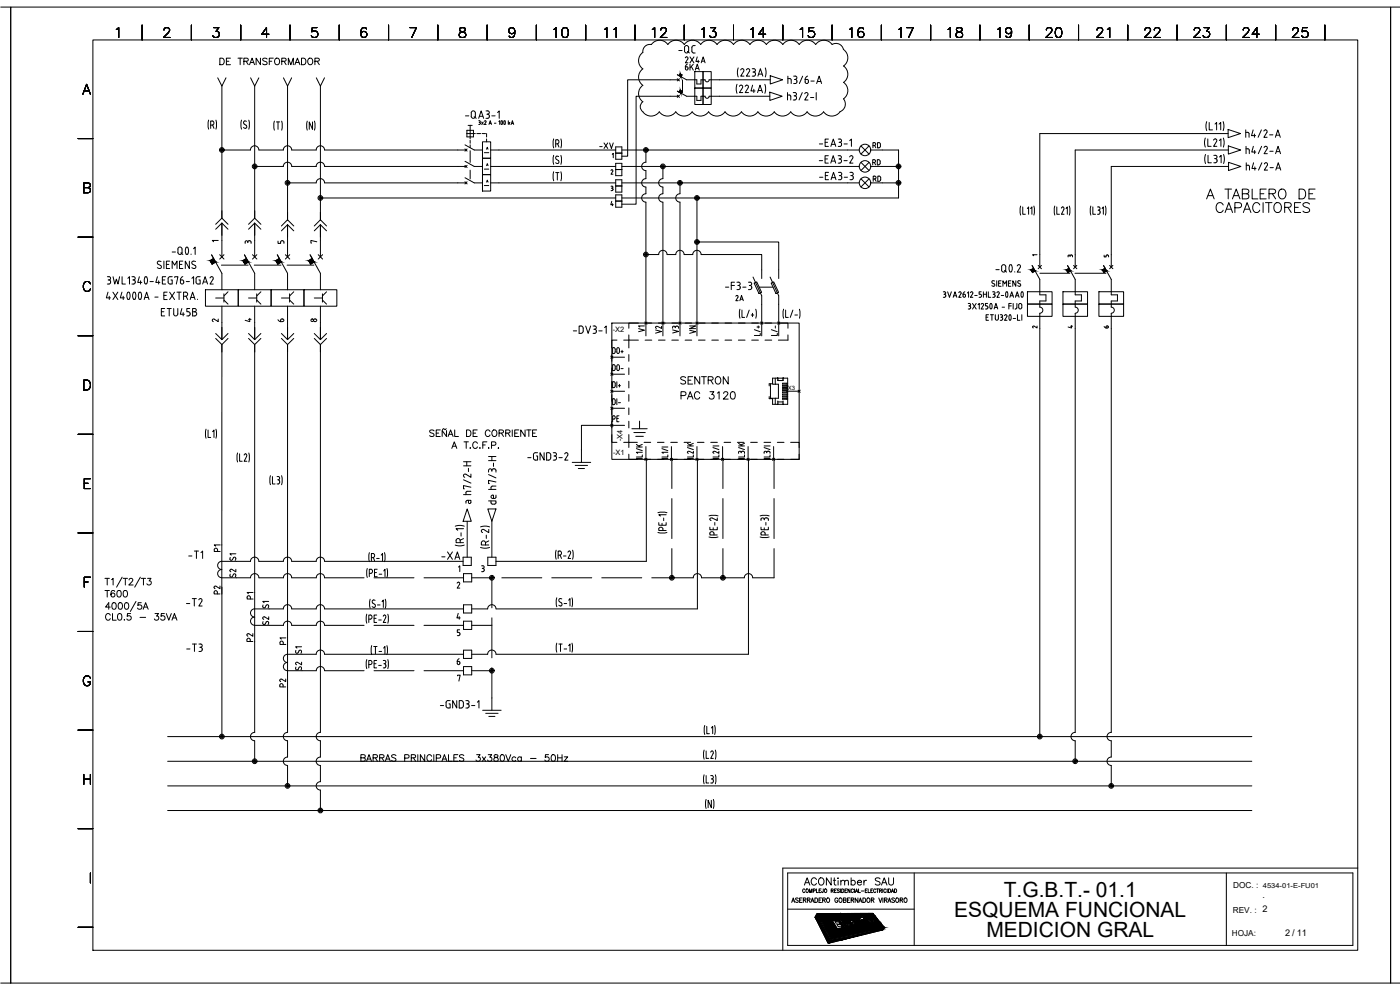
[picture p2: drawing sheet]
<svg xmlns="http://www.w3.org/2000/svg" width="420mm" height="297mm" viewBox="0 0 420 297" stroke-linecap="round" stroke-linejoin="round" font-family="sans-serif">
<defs><g id="words">
<g font-size="6.6">
<text x="361.2" y="61">A TABLERO DE</text>
<text x="73" y="175.3" transform="rotate(-90 73 175.3)">S2</text>
<text x="77.6" y="189.4">S2</text>
<text x="87.5" y="203.2">S2</text>
</g>
<g font-size="6.3">
<text x="301.3" y="269.2">T.G.B.T.- 01.1</text>
<text x="286.4" y="275.1">ESQUEMA FUNCIONAL</text>
<text x="296" y="281">MEDICION GRAL</text>
</g>
<g font-size="6.2">
<text x="165.5" y="12.3">10</text>
<text x="180.6" y="12.3">11</text>
<text x="194.7" y="12.3">12</text>
<text x="209.5" y="12.3">13</text>
<text x="224.4" y="12.3">14</text>
<text x="239.2" y="12.3">15</text>
<text x="254" y="12.3">16</text>
<text x="268.8" y="12.3">17</text>
<text x="283.6" y="12.3">18</text>
<text x="298.4" y="12.3">19</text>
<text x="312.9" y="12.3">20</text>
<text x="328.1" y="12.3">21</text>
<text x="342.5" y="12.3">22</text>
<text x="357.4" y="12.3">23</text>
<text x="372.2" y="12.3">24</text>
<text x="387" y="12.3">25</text>
<text x="364.1" y="64.9">CAPACITORES</text>
<text x="67.7" y="170.4">S1</text>
<text x="77.6" y="184.5">S1</text>
<text x="87.5" y="198.3">S1</text>
</g>
<g font-size="5.7">
<text x="202.8" y="17.3">-QC</text>
<text x="157.3" y="139.3">-GND3-2</text>
<text x="55" y="196.8">-T3</text>
</g>
<g font-size="5.3">
<text x="65.3" y="20.8">DE TRANSFORMADOR</text>
<text x="138.6" y="36.7">-QA3-1</text>
<text x="245.2" y="45.2">-EA3-1</text>
<text x="372.9" y="42.3">h4/2-A</text>
<text x="373.2" y="47.3">h4/2-A</text>
<text x="244.8" y="50.1">-EA3-2</text>
<text x="373.2" y="52.2">h4/2-A</text>
<text x="245.2" y="55">-EA3-3</text>
<text x="47.6" y="96">ETU45B</text>
<text x="171.1" y="101.2">-DV3-1</text>
<text x="203.6" y="116.4">SENTRON</text>
<text x="203.6" y="121">PAC 3120</text>
<text x="55.7" y="168.6">-T1</text>
<text x="131.6" y="169">-XA</text>
<text x="55" y="183.1">-T2</text>
<text x="30.7" y="187.3">CL0.5 - 35VA</text>
<text x="87.1" y="207.4" transform="rotate(-90 87.1 207.4)">P2</text>
<text x="141.8" y="229.7">3x380Vca - 50Hz</text>
<text x="240.6" y="266.7">ACONtimber SAU</text>
</g>
<g font-size="4.9">
<text x="204.6" y="20.1">2X4A</text>
<text x="205" y="22.2">6KA</text>
<text x="179.2" y="45.9">-XV</text>
<text x="261.1" y="50.8">RD</text>
<text x="261.1" y="55.7">RD</text>
<text x="190.9" y="100.9">V1</text>
<text x="199.7" y="101.2" transform="rotate(-90 199.7 101.2)">V2</text>
<text x="205" y="101.2" transform="rotate(-90 205 101.2)">V3</text>
<text x="209.9" y="101.2" transform="rotate(-90 209.9 101.2)">VN</text>
<text x="182.7" y="107.2">DO+</text>
<text x="182.7" y="112.5">DO-</text>
<text x="187" y="127.7" transform="rotate(-90 187 127.7)">PE</text>
<text x="67.4" y="166.9" transform="rotate(-90 67.4 166.9)">P1</text>
<text x="67.4" y="179.6" transform="rotate(-90 67.4 179.6)">P2</text>
<text x="30.7" y="180.3">T600</text>
<text x="77.3" y="181" transform="rotate(-90 77.3 181)">P1</text>
<text x="77.3" y="193.7" transform="rotate(-90 77.3 193.7)">P2</text>
<text x="87.1" y="194.7" transform="rotate(-90 87.1 194.7)">P1</text>
<text x="136.2" y="200.7">6</text>
</g>
<g font-size="4.4">
<text x="261.1" y="45.5">RD</text>
<text x="219.8" y="91.4">2A</text>
</g>
<g font-size="4">
<text x="72.7" y="74.4">3</text>
<text x="82.6" y="74.4">5</text>
<text x="72.7" y="97.7">4</text>
<text x="330.6" y="99.5">6</text>
</g>
<g font-size="3.5">
<text x="92.4" y="74.1">7</text>
<text x="319.6" y="78.3">3</text>
<text x="330.6" y="78.3">5</text>
<text x="62.8" y="97.7">2</text>
<text x="92.4" y="97.7">8</text>
<text x="319.6" y="99.5">4</text>
</g>
<g font-size="3.1">
<text x="62.8" y="73.7">1</text>
<text x="309" y="78">1</text>
<text x="309" y="99.5">2</text>
</g>
<g font-size="2.8">
<text x="378.9" y="269.3">.</text>
<text x="385.7" y="280.9">2 / 11</text>
</g>
<g font-size="2.5">
<text x="370.1" y="266.4">DOC. :</text>
<text x="370" y="273.8">REV. : 2</text>
<text x="369.7" y="280.7">HOJA:</text>
</g>
<g font-size="2.2">
<text x="183.9" y="99.7">-X2</text>
<text x="184" y="136.6">-X1</text>
<text x="186.9" y="132.4" transform="rotate(-90 186.9 132.4)">-X4</text>
</g>
<text font-size="2.1" x="379" y="266.3">4534-01-E-FU01</text>
<text font-size="1.8" x="235.9" y="117.1">-X3</text>
</g></defs>
<!-- layer: G-TTLB-OTLN -->
<path d="M.2 2.1h3v292.9h-3M3.2 2.1h414.1v292.9h-414.1zM420.2 2.1h-2.9v292.9h2.9" fill="none" stroke="#000" stroke-width=".3"/>
<!-- layer: 0 -->
<g fill="none" stroke="#000" stroke-width=".3">
<path d="M34.9 8.9l.7-.6v2.9M42.7 7.5v4.5M49.2 9l.1-.4 .5-.3 .8 .1a.66 .66 0 0 1 .2 1l-1.7 1.8h1.9M57.4 7.5v4.5M64.1 8.3h1.6l-.9 1.1a.95 .95 0 0 1 1 1.1 .95 .95 0 0 1-1.2 .7l-.5-.1-.2-.4M72.2 7.5v4.5M80.7 10.3h-2.1l1.4-2v2.9M87 7.5v4.5M95.1 8.3h-1.4l-.1 1.3a1.04 1.04 0 0 1 1.5-.1 1.04 1.04 0 0 1-.2 1.6 1.04 1.04 0 0 1-1.5-.4M101.8 7.5v4.5M110 8.7a.86 .86 0 0 0-1.3-.3 1.76 1.76 0 0 0 .4 2.8 .92 .92 0 0 0 1-.8 .92 .92 0 0 0-.8-1 .92 .92 0 0 0-1 .9M116.6 7.5v4.5"/>
<path d="M123 8.3h2l-1.4 2.9M131.4 7.5v4.5M138.1 8.4a.6 .6 0 0 0 .3 1 1.06 1.06 0 0 1 1.2 .5 1.06 1.06 0 0 1-.1 1.2 1.21 1.21 0 0 1-1.7-.4 1.13 1.13 0 0 1 1.4-1.3 .6 .6 0 0 0 .3-1zM146.2 7.5v4.5M154.5 9.3a.92 .92 0 0 1-1.3 .7 .92 .92 0 0 1-.3-1.4 .92 .92 0 0 1 1.5 .1 2.77 2.77 0 0 1-.3 2.4 .89 .89 0 0 1-1.3-.3M161 7.5v4.5M175.8 7.5v4.5M190.6 7.5v4.5M195.5 13.4a2.13 2.13 0 0 0-2.6 2.3 3 3 0 0 0 0 5M200.4 13.4a3 3 0 0 1 5 0M205.4 7.5v4.5M215.2 13.4a3 3 0 0 1 4.9 0 3 3 0 0 1 5 0"/>
<path d="M220.1 7.5v4.5M230 13.4a3 3 0 0 1 4.9 0 3 3 0 0 1 5 0M234.9 7.5v4.5M244.8 13.4a3 3 0 0 1 4.9 0 2.31 2.31 0 0 1 3.5 1.5 3 3 0 0 1 0 4.9 3 3 0 0 1 0 4.9M249.7 7.5v4.5M264.5 7.5v4.5M279.3 7.5v4.5M294.1 7.5v4.5M308.9 7.5v4.5M323.7 7.5v4.5M338.5 7.5v4.5M353.3 7.5v4.5"/>
<path d="M368 7.5v4.5M382.8 7.5v4.5M397.6 7.5v4.5M24.9 28.3l1.1-3 1.1 3M25.3 27.3h1.4M192.9 20.7a3 3 0 0 0 0 4.9 3 3 0 0 0 0 4.9 2.02 2.02 0 0 0 .3 3.4 3 3 0 0 0 4.7-.4 3 3 0 0 0 4.9 0 3 3 0 0 0 4.9 0 3 3 0 0 0 5 0 3 3 0 0 0 4.9 0 3 3 0 0 0 4.9 0 3 3 0 0 0 5 0 3 3 0 0 0 4.9 0 2.99 2.99 0 0 0 4.9 0 3 3 0 0 0 4.9 0M253.2 24.7a3 3 0 0 1-.1 5 2.48 2.48 0 0 1-1 3.8 3 3 0 0 1-4.9 0 3 3 0 0 1-5 0M23.4 41.6h4.5M25.1 56.3l1.7-.2a.66 .66 0 0 0 0-1.1l-1.7-.1v2.9h1.3a.77 .77 0 0 0 .8-.7 .77 .77 0 0 0-.8-.8M23.4 71.1h4.5M27.1 85.2a1.09 1.09 0 0 0-1.2-.7 1.09 1.09 0 0 0-.9 1.1 1.29 1.29 0 0 0 .3 1.4 1.29 1.29 0 0 0 1.4 .3l.4-.6M23.4 100.7h4.5"/>
<path d="M25.1 114h1a1.58 1.58 0 0 1 1.1 1.5 1.58 1.58 0 0 1-1.1 1.5h-1zM23.4 130.3h4.5M130.3 129.3l-.5-.3-.7 .1-.1 .6 1.1 .4 .2 .6-.5 .3-.9-.3M130.9 129.9h.8M132.1 129h-1.2v2h1.2M133.9 128.6l-.3 .3-.4-.3-.4 .3M134 129.2v1.8l-1.3-1.8v1.8M134.5 131l.7-2 .8 2M134.8 130.3h.9M135.6 134.5l.7-1.9 .8 1.9M135.9 133.9h.9M136.5 129v2h1.1"/>
<path d="M139.3 132.6h1.3M139.9 132.6v1.9M140 129h.7a1.05 1.05 0 0 1 .7 1 1.05 1.05 0 0 1-.7 1h-.7zM141.1 134.4v.1zM142 129.9h.7M143.2 129h-1.2v2h1.2M143.3 133a.72 .72 0 0 0-.8-.4 .72 .72 0 0 0-.6 .7v.5a.72 .72 0 0 0 .6 .7 .72 .72 0 0 0 .8-.4M143.9 134.5h.2zM144.9 133.5h.7M146.1 132.6h-1.2v1.9M146.7 134.4v.1zM147.1 129.5a.73 .73 0 0 0-.9-.5 .73 .73 0 0 0-.6 .8v.4a.73 .73 0 0 0 .6 .8 .73 .73 0 0 0 .9-.5"/>
<path d="M147.5 133.6l1.1-.1 .1-.7-1.2-.2v1.9M147.8 129.3l.2-.2a.92 .92 0 0 1 1.1 .9 .92 .92 0 0 1-1.1 .9l-.4-.7zM149.5 134.5h.2zM149.8 129.9l1.1-.1 .2-.4-.5-.4h-.8v2M150.5 129.9l.6 1.1M151.8 129.9l1.1-.1 .2-.4-.5-.4h-.8v2M152.4 129.9l.7 1.1M153.7 129v2M154.5 129.9h.7M155.7 129h-1.2v2h1.2M157.6 129v2l-1.3-2v2M158.1 129h1.3"/>
<path d="M158.7 129v2M159.8 129.9h.8M161.1 129h-1.3v2h1.3M23.4 159.9h4.5M25.3 145h1.1M27.1 143.6h-1.8v3h1.8M25.3 174.6h1.1M27.1 173.2h-1.8v3M31.5 173.5h1.3M32.2 173.5v2M33.5 173.9l.5-.4v2M36.7 173.2l-1.7 3"/>
<path d="M37 173.5h1.3M37.6 173.5v2M38.7 174l.4-.5h.4l.4 .4-.3 .7-.9 .9h1.3M42.1 173.2l-1.7 3M42.4 173.5h1.3M43.1 173.5v2M44.3 173.5h1l-.6 .8a.66 .66 0 0 1 .5 1.1 .66 .66 0 0 1-1.1-.3M23.4 189.5h4.5M33.1 182.1h-1.4l.9-1.3v2M33.8 180.9a.66 .66 0 0 1 1 .3l.1 .5a.84 .84 0 0 1-.8 1.1 1.27 1.27 0 0 1-.3-1.9zM35.7 180.9a.64 .64 0 0 1 1 .3l.1 .5a.86 .86 0 0 1-.8 1.1 1.28 1.28 0 0 1-.3-1.9zM37.6 180.9a.64 .64 0 0 1 .9 .3l.2 .5a.86 .86 0 0 1-.8 1.1 1.28 1.28 0 0 1-.3-1.9z"/>
<path d="M40.8 180.5l-1.7 3M42.4 180.8h-.9l-.1 .9a.7 .7 0 0 1 1-.1 .7 .7 0 0 1-.1 1.1 .7 .7 0 0 1-1-.3M43 182.8l.7-2 .8 2M23.4 219.1h4.5M27.1 203.5a1.09 1.09 0 0 0-1.2-.7 1.09 1.09 0 0 0-.9 1.1 1.29 1.29 0 0 0 .3 1.4 1.29 1.29 0 0 0 1.4 .3l.4-.6v-.4h-.7M25.1 232.4v2.9M25.1 233.8h2M27.1 232.4v2.9M108.3 227.4l1.1-.1 .1-.7-1.2-.2v2l1.2-.2 .1-.5-.4-.3M110 228.4l.7-2 .8 2M110.3 227.7h.9M112 227.4l1.1-.1 .1-.7-1.2-.2v2"/>
<path d="M112.6 227.4l.7 1M113.9 227.4l1.2-.1 .1-.7-1.3-.2v2M114.6 227.4l.7 1M115.6 228.4l.8-2 .7 2M115.9 227.7h1M118.8 226.7l-.4-.3-.9 .3 .2 .5 1 .5 .1 .4-.4 .3-.9-.3M121.5 227.5l1.1-.1 .1-.8-1.2-.2v2M123.4 227.4l1.1-.1 .2-.7-1.3-.2v2M124.1 227.4l.6 1M125.4 226.4v2M127.5 226.4v2l-1.3-2v2M129.5 226.9a.73 .73 0 0 0-.8-.5 .73 .73 0 0 0-.6 .8v.5a.73 .73 0 0 0 .6 .7 .73 .73 0 0 0 .8-.5"/>
<path d="M130.2 226.4v2M130.9 227.5l1.2-.1 .1-.8-1.3-.2v2M132.6 228.4l.8-2 .7 2M132.9 227.7h1M134.6 226.4v2h1.1M136.2 227.4h.7M137.4 226.4h-1.2v2h1.2M139.2 226.7l-.5-.3-.8 .3 .2 .5 1 .5-.1 .6-.6 .1-.5-.3M23.4 248.6h4.5M23.4 278.2h4.5M27.1 261.9v3M237.6 270.8l.5-1.4 .4 1.4"/>
<path d="M237.8 270.3h.6M239.6 269.6l-.3-.2-.5 .2 .1 .3 .6 .3v.5l-.7-.1M240 270.1h.4M240.7 269.4h-.7v1.4h.7M241.1 270.1l.7-.1v-.5l-.7-.1v1.4M241.5 270.1l.4 .7M242.3 270.1l.7-.1 .1-.5-.8-.1v1.4M242.7 270.1l.4 .7M243.4 270.8l.4-1.4 .5 1.4M243.5 270.3h.6M244.6 269.4a.71 .71 0 0 1 .8 .5 .71 .71 0 0 1-.4 .9h-.4zM245.1 274.2l4 7.8-.6 .9-3.9-7.7z"/>
<path d="M245.3 274.1h16.7l3.4 4.2-16 3.5zM245.8 270.1h.5M245.9 274.5h.6a.4 .4 0 0 1 .4 .3 .4 .4 0 0 1-.1 .4h-.3l.3 .5h-.3zM246.2 274.7l.5 .3h-.3zM246.5 269.4h-.7v1.4h.7M246.9 270.1l.7-.1 .1-.5-.8-.1v1.4M247.3 270.1l.4 .7M247.7 275v-.2l-.3-.1 .3 .3M247.9 275.2l.1 .1M247.9 275.2h-.2l.2 .5h-.2M248 275.3l.3 .4h.2l-.7-1.1-.8-.1 .7 1.2M248.3 269.5a.62 .62 0 0 1 .7 .6 .62 .62 0 0 1-.7 .6l-.2-.5z"/>
<path d="M248.4 274.5l.8 .3 .1 .8-.7-.3zM248.6 274.6l.4 .4 .2 .5-.4-.4zM249.3 274.5l.6 .3v-.3h.2l.4 1.1h-.3zM249.7 276.1l1.9-.1 .3 .4-1.3 .1 .3 .5 1.1-.1 .3 .5h-1.1l.3 .6 1.3-.1 .3 .4-1.9 .3zM250.3 274.4h.7l.1 .2h-.4l.5 .3 .2 .2h-.4l.2 .2h.4l.1 .3h-.6zM251.4 269.7a.44 .44 0 0 0-.5-.3 .44 .44 0 0 0-.4 .5v.3a.44 .44 0 0 0 .5 .6 .44 .44 0 0 0 .4-.6h-.3M251.5 274.4l.6 .2h-.4l.4 .7 .3-.2 .1 .3a.76 .76 0 0 1-1-1zM251.8 279.9h.1M251.9 275.9h.6l1.5 2.3-.6 .1zM252 269.5a.62 .62 0 0 1 .7 .6 .62 .62 0 0 1-.7 .6l-.2-.5zM252.4 274.4l.6 .2h-.4l.4 .6 .3-.1 .1 .2a.76 .76 0 0 1-1-.9zM253.1 270.1l.7-.1 .1-.5-.8-.1v1.4l.8-.2v-.4l-.3-.1"/>
<path d="M253.1 274.4h.2l.7 1h-.2zM253.6 276.5a1.17 1.17 0 0 1 1.7 .7l-1 .2 .5 .3 .6-.2-.1 .5a1.29 1.29 0 0 1-1.7-1.5zM253.9 274.4l.6 .3 .2 .7-.7-.3zM254 274.5l.5 .7zM254.1 276.7l.5 .3-.5 .1zM254.3 270.1h.5M254.6 274.4l.8 .5-.4-.5h.2l.6 .9-.7-.5 .3 .6h-.2zM255.1 269.4h-.8v1.4h.8M255.3 276.2l.5-.1 .9 .6-.8-.1a.68 .68 0 0 0 .7 .8l-.2-.3 .5-.1 .1 .6a1.17 1.17 0 0 1-1.3-.1 1.17 1.17 0 0 1-.4-1.3zM255.4 270.1l.7-.1v-.5l-.7-.1v1.4M255.8 270.1l.4 .7M257.5 269.4v1.4l-.9-1.4v1.4"/>
<path d="M257.7 270.8l.5-1.4 .5 1.4M257.9 276.2l-.6-.1 1.1 1.5h.4l-.6-.9 .2-.2M257.9 276.2h.1M257.9 276.2l.2-.2 .3 .5M257.9 277.3l-.7-.9h.2l-.2-.3-.2 .1-.3-.5-.5 .1 .3 .4h-.2l1.2 1.3M257.9 270.3h.6M258 277.4l.3 .3h-.5l-.4-.3M258.4 276.5h.1M258.7 276a1.18 1.18 0 0 1 1.3 1.4 1.18 1.18 0 0 1-1.3-1.4zM259 276.2l.4 .1 .3 .4a.3 .3 0 0 1 0 .5 .3 .3 0 0 1-.5-.3l-.3-.4zM259 269.4a.69 .69 0 0 1 .8 .7 .69 .69 0 0 1-.8 .7zM259.3 275.5l.3-.1 1.3 1.9h-.3z"/>
<path d="M259.9 277.5h.4l.2 .2h-.4l.5 .1 .2 .5h-.3l-.3-.2h.4l-.4-.2zM260.2 277.4h.1M260.2 275.9h.3l.9 1 .1-.1-.7-.9 .3-.1 1 1.3-.5-.1v.2h-.3zM260.4 269.5a.62 .62 0 0 1 .7 .6 .62 .62 0 0 1-.7 .6l-.3-.5zM260.9 278.2l.2 .1zM261.2 277.4l-.2 .1 .3 .2M261.3 275.8h.8l.2 1 .5-.1 .2 .3-.8 .1-.3-1h-.4zM261.3 277.5v.2M261.4 275.2a3 3 0 0 1 2.2 2.6l-11.8 2.1M261.4 274.9a3.5 3.5 0 0 1 2.6 2.9l-.4 .3M261.5 274.9l-5.6 .3 .2 .2 5.4-.2M261.5 270.1l.7-.1v-.5l-.7-.1v1.4"/>
<path d="M261.5 276.8v.1M261.5 277.6l.4 .5-.5-.3 .2 .4h-.1l-.6-.8 .4-.1 .2 .3M261.7 277.2l1 .8-.4 .1zM261.9 278l.2 .1zM261.9 270.1l.4 .7M262.7 277.8l.2 .2zM263.6 278.2l-11 2a3.8 3.8 0 0 1-4.3-3.9l.2-.4 .2 .1a2.77 2.77 0 0 0 1.6 3.4l1.5 .5M263.7 269.4l.5 1.4 .5-1.4M265 269.4v1.4M265.4 270.1l.7-.1 .1-.5-.8-.1v1.4M265.8 270.1l.4 .7M266.5 270.8l.4-1.4 .5 1.4"/>
<path d="M266.6 270.3h.6M268.5 269.6l-.3-.2-.6 .2 .2 .3 .6 .3-.1 .5-.7-.1M269 269.5a.62 .62 0 0 1 .8 .6 .62 .62 0 0 1-.8 .6l-.2-.5zM270.1 270.1l.7-.1 .1-.5-.8-.1v1.4M270.5 270.1l.5 .7M271.5 269.5l.2-.1a.65 .65 0 0 1 .5 .7 .65 .65 0 0 1-.7 .6l-.2-.5zM249.4 282.2l15.8-3.5-.4 .3-16 4z"/>
</g>
<!-- layer: POT_PPAL -->
<g fill="none" stroke="#000" stroke-width=".3">
<path d="M66.6 25.8v39.7M76.4 25.8v39.7M86.3 25.8v40.1M201.1 23.9h-12.7v23h-1.8M215.9 23.9h15.3M76.4 49.9h8.6M77.7 45a1.26 1.26 0 0 0-1.3-1.3 1.26 1.26 0 0 0-1.2 1.3h-8.6M77.7 45h7.3M85 45a1.26 1.26 0 0 1 1.3-1.3 1.26 1.26 0 0 1 1.2 1.3h7.4a1.25 1.25 0 0 1 1.3-1.3 1.25 1.25 0 0 1 1.2 1.3h40M85 49.9a1.26 1.26 0 0 1 1.3-1.2 1.26 1.26 0 0 1 1.2 1.2M86.3 54.9h8.6a1.26 1.26 0 0 1 1.2-1.3 1.26 1.26 0 0 1 1.3 1.3h40M87.5 49.9h7.4"/>
<path d="M94.9 49.9a1.26 1.26 0 0 1 1.2-1.2 1.26 1.26 0 0 1 1.3 1.2M97.4 49.9h40M149.7 49.9h35.1M149.7 45h35.1M149.7 54.9h35.1M186.6 49.9h67.8M186.6 45h67.8M186.6 54.9h67.8M193.8 58.1a1.26 1.26 0 0 0-1.2 1.3 1.26 1.26 0 0 0 1.2 1.2M193.8 53.6a1.26 1.26 0 0 0-1.2 1.3 1.26 1.26 0 0 0 1.2 1.2M193.8 48.7a1.26 1.26 0 0 0-1.2 1.2 1.26 1.26 0 0 0 1.2 1.3M193.8 45v3.7"/>
<path d="M193.8 51.2v2.4M193.8 56.1v2.1M198.9 58.1a1.26 1.26 0 0 0-1.2 1.3 1.26 1.26 0 0 0 1.2 1.2M198.9 53.6a1.26 1.26 0 0 0-1.2 1.3 1.26 1.26 0 0 0 1.2 1.2M198.9 49.9v3.7M198.9 56.1v2.1M204.1 54.9v3.2a1.26 1.26 0 0 0-1.3 1.3 1.26 1.26 0 0 0 1.3 1.2v36.3M368.6 40.1h-56.5v36.3M368.6 45h-45.9v31.4M368.7 49.9h-35.2v26.5M66.6 66.9v5.2M76.4 66.9v5.2"/>
<path d="M86.3 67.4v4.7M193.8 60.6v36.3M198.9 60.6v36.3M200.2 76.4a1.26 1.26 0 0 0-1.3-1.3 1.26 1.26 0 0 0-1.2 1.3h-3.9M200.2 76.4h2.6a1.26 1.26 0 0 1 1.3-1.3 1.26 1.26 0 0 1 1.2 1.3h2.6a1.26 1.26 0 0 1 1.3-1.3 1.26 1.26 0 0 1 1.2 1.3h18.2v4.6M66.6 96.8v5.1M76.4 96.8v5.1M86.3 96.8v5.1M228.6 91.3v5.6M312.1 98.6v122.4M322.7 98.6v121.1a1.26 1.26 0 0 0-1.3 1.3 1.26 1.26 0 0 0 1.3 1.3v6.1M333.5 98.6v121.1a1.26 1.26 0 0 0-1.3 1.3 1.26 1.26 0 0 0 1.3 1.3v4.8a1.26 1.26 0 0 0-1.3 1.3 1.26 1.26 0 0 0 1.3 1.3v6.1"/>
<path d="M66.6 103.4v60.1M76.4 103.4v74.4M86.3 103.4v88M66.6 176.2v44.8M76.4 192.6v27.1a1.26 1.26 0 0 0-1.2 1.3 1.26 1.26 0 0 0 1.2 1.3v6.1M86.3 206.2v13.5a1.26 1.26 0 0 0-1.3 1.3 1.26 1.26 0 0 0 1.3 1.3v4.8a1.26 1.26 0 0 0-1.3 1.3 1.26 1.26 0 0 0 1.3 1.3v6.1M50.3 235.8h325.4M50.3 228.4h325.4M50.3 221h325.4"/>
</g>
<!-- layer: CDO_220VCA -->
<g fill="none" stroke="#000" stroke-width=".3">
<path d="M96.2 25.8v40.1M201.1 28.9h-10.2v32.4h-4.3M215.9 28.9h15.1M96.2 59.4h88.6M209.2 59.4v37.5M264.8 45h4.9v14.4h-83.1M264.8 54.9h4.9M264.8 49.9h4.9M96.2 67.4v4.7M209.2 72.6h24.5v8.4M96.2 96.8v5.1M233.7 91.3v5.6"/>
<path d="M96.2 103.4l-.1 116.3a1.26 1.26 0 0 0-1.2 1.3 1.26 1.26 0 0 0 1.2 1.3l.1 4.8a1.26 1.26 0 0 0-1.3 1.3 1.26 1.26 0 0 0 1.2 1.3l.1 4.9a1.25 1.25 0 0 0-1.3 1.2 1.25 1.25 0 0 0 1.2 1.3l.1 6.1M50.3 243.2h325.4"/>
</g>
<!-- layer: SYMS -->
<g fill="none" stroke="#000" stroke-width=".3">
<path d="M65.3 23.4l1.3 2.4 1.2-2.4M75.2 23.4l1.2 2.4 1.3-2.4M85.1 23.4l1.2 2.4 1.2-2.4M94.9 23.4l1.3 2.4 1.2-2.4M140.1 39.1h2v2h-2zM141.1 37.6v4.1M201.1 23.9h2.5M201.1 28.9h2.5M203.3 23.6l.6 .7M203.3 28.6l.6 .6M203.3 22.4l2.8 1.5h3v1.3h1.3v-1.3h1.2a.62 .62 0 0 0 .6 .7 .62 .62 0 0 0 .6-.7h3.1M203.9 23.6l-.6 .7"/>
<path d="M203.9 28.6l-.6 .6M204.4 27.9l.3-.5-.5-.3-.4 .6-.5-.3 2.8 1.5h3v1.2h1.3v-1.2h1.2a.62 .62 0 0 0 .6 .6 .62 .62 0 0 0 .6-.6h3.1M208.5 21.5h2.5v4.9h-2.5zM208.5 26.4h2.5v5h-2.5zM211 21.5h2.4v4.9h-2.4zM211 26.4h2.4v5h-2.4zM231 27.7l3.7 1.2-3.7 1.2zM231.2 22.7l3.7 1.2-3.7 1.3zM368.6 38.8l3.7 1.3-3.7 1.2zM137.4 45h2.5M137.4 49.9h2.5M137.4 54.9h2.5"/>
<path d="M139.5 44.7l.7 .6M139.5 49.6l.7 .7M139.5 54.5l.7 .7M139.6 43.5l2.7 1.5h2.5M139.6 48.4l2.7 1.5h2.5M139.6 53.3l2.7 1.6h2.5M140.1 40.1h2.6M140.2 44.7l-.7 .6M140.2 49.6l-.7 .7M140.2 54.5l-.7 .7M141.1 42.1v.9M141.1 43.4v.9"/>
<path d="M143.1 40.1h1.1M144.7 40.1h1M144.8 42.6h2.5v4.9h-2.5zM144.8 47.5h2.5v4.9h-2.5zM144.8 52.4h2.5v4.9h-2.5zM146 40.1v1M146 41.7v.9M147.3 45h2.4M147.3 49.9h2.4M147.3 54.9h2.4M184.8 45.9v1.9h1.8v-1.9M184.8 49h1.8v3.7h-1.8z"/>
<path d="M184.8 53.9h1.8v3.7h-1.8zM184.8 58.5h1.8v3.7h-1.8zM184.8 50.9h1.8M184.8 55.8h1.8M258.4 43.8l2.4 2.4M258.4 48.7l2.4 2.5M258.4 53.6l2.4 2.5M260.8 43.8l-2.4 2.4M260.8 48.7l-2.4 2.5M260.8 53.6l-2.4 2.5M368.6 43.8l3.7 1.2-3.7 1.2zM368.7 48.7l3.7 1.2-3.7 1.3z"/>
<path d="M64.7 78.6l-1.1 .7-.5-1.1 1-.7-.6-1 3.1 5.5v4.9M64.7 67.3l1.9-1.8 1.8 1.8M64.7 68.8l1.9-1.9 1.8 1.9M65.9 76.4l1.3 1.3M66.6 63.2v2.3M66.6 66.9v3.7M66.6 72.1v5M67.2 76.4l-1.3 1.3M74.5 78.6l-1 .7-.6-1.1 1.1-.7-.6-1 3 5.5v4.9M74.6 67.3l1.8-1.8 1.9 1.8M74.6 68.8l1.8-1.9 1.9 1.9M75.8 76.4l1.3 1.3"/>
<path d="M76.4 63.2v2.3M76.4 66.9v3.7M76.4 72.1v5M77.1 76.4l-1.3 1.3M84.4 78.6l-1 .7-.6-1.1 1-.7-.6-1 3.1 5.5v4.9M84.5 67.8l1.8-1.9 1.9 1.9M84.5 69.3l1.8-1.9 1.9 1.9M85.6 76.4l1.4 1.3M86.3 63.7v2.2M86.3 67.4v3.7M86.3 72.1v5M87 76.4l-1.4 1.3"/>
<path d="M94.3 78.6l-1.1 .7-.6-1.1 1.1-.7-.6-1 3.1 5.5v4.9M94.3 67.8l1.9-1.9 1.8 1.9M94.3 69.3l1.9-1.9 1.8 1.9M95.5 76.4l1.3 1.3M96.2 63.7v2.2M96.2 67.4v3.7M96.2 72.1v5M96.8 76.4l-1.3 1.3M184.8 60.3h1.8M309.8 79.7l2.3 4.1v4.7h1.8v1.8h-1.8l-.1 1.8a.92 .92 0 0 1 1 1 .92 .92 0 0 1-1 .9l.1 4.6M311.6 79.6l.9 1M312.1 76.4v3.7"/>
<path d="M312.5 79.6l-.9 1M320.4 79.7l2.3 4.1v4.7h1.8v1.8h-1.8v1.8a.92 .92 0 0 1 .9 1 .92 .92 0 0 1-.9 .9v4.6M322.2 79.6l1 1M322.7 76.4v3.7M323.2 79.6l-1 1M331.2 79.7l2.3 4.1v4.7h1.9v1.8h-1.9v1.8a.92 .92 0 0 1 .9 1 .92 .92 0 0 1-.9 .9v4.6M333 79.6l1 1M333.5 76.4v3.7M334 79.6l-1 1M61.7 86.9h9.8v5h-9.8zM64.7 89.4h2.5M66.6 91.9v4.9"/>
<path d="M66.6 98.2v3.7M67.2 88.2v2.4M67.2 90l1.2 1.3M68.4 87.6l-1.2 1.2M71.5 86.9h9.9v5h-9.9zM74.6 89.4h2.4M76.4 91.9v4.9M76.4 98.2v3.7M77 88.2v2.4M77 90l1.3 1.3M78.3 87.6l-1.3 1.2M81.4 86.9h9.8v5h-9.8z"/>
<path d="M84.5 89.4h2.4M86.3 91.9v4.9M86.3 98.2v3.7M86.9 88.2v2.4M86.9 90l1.3 1.3M88.2 87.6l-1.3 1.2M91.2 86.9h9.9v5h-9.9zM94.3 89.4h2.5M96.2 91.9v4.9M96.2 98.2v3.7M96.8 88.2v2.4M96.8 90l1.2 1.3"/>
<path d="M98 87.6l-1.2 1.2M183.6 96.9h56.2v40.9h-56.2zM226 83.1l2.6 5.6v2.6M226.3 84.9l.8-.3 1.5 3.1-.8 .4zM228.6 81v2.6M231.1 83.1l2.6 5.6v2.6M231.4 84.9l.8-.3 1.5 3.1-.8 .4zM233.7 81v2.6M308.4 91.2h7.3v3.7h-7.3zM308.4 87.5h7.3v3.7h-7.3zM310.2 80.5l-.8 .5 .5 .8 .7-.5M319 91.2h7.4v3.7h-7.4z"/>
<path d="M319 87.5h7.4v3.7h-7.4zM320.8 80.5l-.8 .5 .5 .8 .8-.5M329.8 91.2h7.4v3.7h-7.4zM329.8 87.5h7.4v3.7h-7.4zM331.6 80.5l-.7 .5 .4 .8 .8-.5M64.7 101.5l1.9 1.9 1.8-1.9M64.7 100.1l1.9 1.8 1.8-1.8M66.6 103.4v2.2M74.6 101.5l1.8 1.9 1.9-1.9M74.6 100.1l1.8 1.8 1.9-1.8M76.4 103.4v2.2M84.5 101.5l1.8 1.9 1.9-1.9"/>
<path d="M84.5 100.1l1.8 1.8 1.9-1.8M86.3 103.4v2.2M94.3 101.5l1.9 1.9 1.8-1.9M94.3 100.1l1.9 1.8 1.8-1.8M96.2 103.4v2.2M171.7 138.7h5.6M172.6 139.6h3.7M174.5 135v3.7M140.2 152.7l1.2 3.7h-2.4zM146.4 152.7h2.4l-1.2 3.7zM173.6 140.6h1.8M66.6 168.4a1.24 1.24 0 0 0-1.3 1.2 1.24 1.24 0 0 0 1.3 1.3"/>
<path d="M66.6 170.9a1.24 1.24 0 0 0-1.3 1.2 1.24 1.24 0 0 0 1.3 1.2M66.6 163.5v14.8M76.4 177.8v14.8M139 167.2h2.4v2.5h-2.4M139.1 172.1h2.5v2.5h-2.5zM146.4 167.2h2.4v2.5h-2.4zM76.4 182.7a1.24 1.24 0 0 0-1.2 1.2 1.24 1.24 0 0 0 1.2 1.3M76.4 185.1a1.24 1.24 0 0 0-1.2 1.3 1.24 1.24 0 0 0 1.2 1.2M86.3 196.3a1.24 1.24 0 0 0-1.3 1.2 1.24 1.24 0 0 0 1.3 1.3 1.23 1.23 0 0 0-1.3 1.2 1.23 1.23 0 0 0 1.3 1.2M86.3 191.4v14.8M139.1 181.5h2.5v2.4h-2.5zM139.1 186.4h2.5v2.5h-2.5z"/>
<path d="M139.1 197.6v-2.5h2.5v2.5M139.1 200v2.5h2.5v-2.5M144.8 213.1h5.6M145.8 214h3.7M146.7 215h1.8M147.6 209.4v3.7"/>
<circle cx="66.6" cy="45" r=".71"/>
<circle cx="66.6" cy="45" r=".43"/>
<circle cx="66.6" cy="45" r=".22"/>
<circle cx="76.4" cy="49.9" r=".71"/>
<circle cx="76.4" cy="49.9" r=".43"/>
<circle cx="76.4" cy="49.9" r=".22"/>
<circle cx="86.3" cy="54.9" r=".71"/>
<circle cx="86.3" cy="54.9" r=".43"/>
<circle cx="86.3" cy="54.9" r=".22"/>
<circle cx="96.1" cy="59.4" r=".71"/>
<circle cx="96.1" cy="59.4" r=".43"/>
<circle cx="96.1" cy="59.4" r=".22"/>
<circle cx="193.8" cy="45" r=".71"/>
<circle cx="193.8" cy="45" r=".43"/>
<circle cx="193.8" cy="45" r=".22"/>
<circle cx="198.9" cy="49.9" r=".71"/>
<circle cx="198.9" cy="49.9" r=".43"/>
<circle cx="198.9" cy="49.9" r=".22"/>
<circle cx="204.1" cy="54.9" r=".71"/>
<circle cx="204.1" cy="54.9" r=".43"/>
<circle cx="204.1" cy="54.9" r=".22"/>
<circle cx="209.2" cy="59.4" r=".71"/>
<circle cx="209.2" cy="59.4" r=".43"/>
<circle cx="209.2" cy="59.4" r=".22"/>
<circle cx="259.6" cy="45" r="1.73"/>
<circle cx="259.6" cy="54.9" r="1.73"/>
<circle cx="259.6" cy="49.9" r="1.73"/>
<circle cx="269.7" cy="54.9" r=".71"/>
<circle cx="269.7" cy="49.9" r=".71"/>
<circle cx="269.7" cy="49.9" r=".43"/>
<circle cx="269.7" cy="54.9" r=".43"/>
<circle cx="269.7" cy="49.9" r=".22"/>
<circle cx="269.7" cy="54.9" r=".22"/>
<circle cx="193.8" cy="76.4" r=".71"/>
<circle cx="193.8" cy="76.4" r=".43"/>
<circle cx="193.8" cy="76.4" r=".22"/>
<circle cx="209.2" cy="72.6" r=".71"/>
<circle cx="209.2" cy="72.6" r=".43"/>
<circle cx="209.2" cy="72.6" r=".22"/>
<circle cx="147.6" cy="173.4" r=".71"/>
<circle cx="147.6" cy="173.4" r=".43"/>
<circle cx="147.6" cy="173.4" r=".22"/>
<circle cx="201.6" cy="173.4" r=".71"/>
<circle cx="201.6" cy="173.4" r=".43"/>
<circle cx="201.6" cy="173.4" r=".22"/>
<circle cx="216.9" cy="173.4" r=".71"/>
<circle cx="216.9" cy="173.4" r=".43"/>
<circle cx="216.9" cy="173.4" r=".22"/>
<circle cx="147.6" cy="201.2" r=".71"/>
<circle cx="147.6" cy="201.2" r=".43"/>
<circle cx="147.6" cy="201.2" r=".22"/>
<circle cx="66.6" cy="221" r=".71"/>
<circle cx="66.6" cy="221" r=".43"/>
<circle cx="66.6" cy="221" r=".22"/>
<circle cx="76.4" cy="228.4" r=".71"/>
<circle cx="76.4" cy="228.4" r=".43"/>
<circle cx="76.4" cy="228.4" r=".22"/>
<circle cx="86.3" cy="235.8" r=".71"/>
<circle cx="86.3" cy="235.8" r=".43"/>
<circle cx="86.3" cy="235.8" r=".22"/>
<circle cx="312" cy="221" r=".71"/>
<circle cx="312" cy="221" r=".43"/>
<circle cx="312" cy="221" r=".22"/>
<circle cx="322.7" cy="228.4" r=".71"/>
<circle cx="322.7" cy="228.4" r=".43"/>
<circle cx="322.7" cy="228.4" r=".22"/>
<circle cx="333.5" cy="235.8" r=".71"/>
<circle cx="333.5" cy="235.8" r=".43"/>
<circle cx="333.5" cy="235.8" r=".22"/>
<circle cx="96.1" cy="243.2" r=".71"/>
<circle cx="96.1" cy="243.2" r=".43"/>
<circle cx="96.1" cy="243.2" r=".22"/>
</g>
<!-- layer: CORRIENTE -->
<path d="M194 137.8v30.6h-45.2M209.3 137.8v44.9h-60.4a1.26 1.26 0 0 0-1.3-1.3 1.26 1.26 0 0 0-1.3 1.3h-4.7M224.6 137.8v58.5h-75.7a1.26 1.26 0 0 0-1.3-1.3 1.26 1.26 0 0 0-1.3 1.3h-4.7M75.2 168.4a1.26 1.26 0 0 1 1.2-1.2 1.26 1.26 0 0 1 1.3 1.2M77.7 168.4h7.3M85 168.4a1.26 1.26 0 0 1 1.3-1.2 1.26 1.26 0 0 1 1.2 1.2h7.4a1.25 1.25 0 0 1 1.3-1.2 1.25 1.25 0 0 1 1.2 1.2h41.6M85 182.7a1.26 1.26 0 0 1 1.3-1.3 1.26 1.26 0 0 1 1.2 1.3h7.4a1.25 1.25 0 0 1 1.3-1.3 1.25 1.25 0 0 1 1.2 1.3h41.7M94.9 196.3a1.26 1.26 0 0 1 1.2-1.3 1.26 1.26 0 0 1 1.3 1.3h41.7" fill="none" stroke="#000" stroke-width=".3"/>
<!-- layer: TERMS -->
<g fill="none" stroke="#000" stroke-width=".3">
<path d="M183.4 51.2l.3-.3 .2 .3-.5 1.1h.6M183.4 55.9l.5 .1-.2 .4M183.5 56.5h.2M183.7 56.5l.3 .4-.6 .3M183.6 60.4l-.3 1h.7M183.8 61.1v.6M83.4 95.9l.8 .6M84.3 95.8a.44 .44 0 0 1 .7 0 .44 .44 0 0 1-.2 .7h-.6zM137.2 175l.2-.3h.4l.1 .6M137.6 170.1l.4-.3v1.7M137.9 175.3l-.7 1.2h.8M144.5 169.8h.4"/>
<path d="M144.7 170.5h.2M144.9 169.7l.4 .4-.4 .4M144.9 170.5l.4 .2v.6l-.8 .2M137.2 190.7h.4M137.5 184l-.4 1.4h1M137.6 189.7l.4 .2v.4l-.4 .4M137.8 185v.8M137.9 189h-.7v.7h.4M137.3 202.8v-.2h.8l-.4 1.8"/>
</g>
<!-- layer: TAGS -->
<g fill="none" stroke="#000" stroke-width=".3">
<path d="M217.7 86.2h1M219.5 85.6h.9M220.4 84.7h-.9v2.2M221.2 84.7h.5M221.4 85.6h.3M221.6 84.7a.5 .5 0 0 1 .5 .4 .5 .5 0 0 1-.5 .5M221.6 85.6l.5 .3 .1 .5M222.9 86.2h1M224.6 84.7h.5M224.9 85.6h.2M225.1 84.7a.5 .5 0 0 1 .5 .4 .5 .5 0 0 1-.5 .5M225.1 85.6l.4 .3 .1 .5"/>
<path d="M132.2 211.7h.9M134.5 210.2l-.6 .4v1.2l.1 .4 .5 .2M134.5 210.2h.6M134.7 211.2h.4v1.2h-.6M137.1 210.2v2.2l-1.3-2.2v2.2M137.8 210.2h.8l.4 .4v1.4l-.4 .4h-.8zM139.8 210.2h.5a.5 .5 0 0 1 .5 .5 .5 .5 0 0 1-.5 .5M140 211.2h.3M140.3 211.2l.5 .5M140.8 211.7v.2M140.8 211.9l-.3 .4-.7 .1M141.5 211.7h1"/>
<path d="M143.3 210.7l.4-.5v2.2"/>
</g>
<!-- layer: WIREFIXED -->
<g fill="none" stroke="#000" stroke-width=".3">
<path d="M62.6 36l-.2 1.4 .2 1.4M63.2 37.5h.5a.63 .63 0 0 0 .5-.6 .63 .63 0 0 0-.5-.6h-.5v2.2M63.8 37.5l.4 1M64.8 36l.2 1.4-.2 1.4M72.5 36l-.2 1.4 .2 1.4M74 36.4a.53 .53 0 0 0-.8 .1 .53 .53 0 0 0 .1 .7l.6 .4a.53 .53 0 0 1 0 .8 .53 .53 0 0 1-.8-.1M74.7 36l.2 1.4-.2 1.4M82.3 36.3l-.2 1.4 .2 1.3M83 36.6h.9M83.4 36.6v2.2M84.5 36.3l.2 1.4-.2 1.3M92.2 36.3l-.2 1.4 .2 1.3"/>
<path d="M93.8 36.6v2.2l-1-2.2v2.2M94.4 36.3l.2 1.4-.2 1.3M166.2 41.7l-.2 1.3 .2 1.4M166.2 46.6l-.2 1.4 .2 1.3M166.2 51.5l-.2 1.4 .2 1.3M166.8 43.2h.4a.63 .63 0 0 0 .5-.6 .63 .63 0 0 0-.4-.7h-.5v2.2M166.8 51.8h.9M167 47.8l.5 .3M167.3 51.8v2.2M167.4 43.2l.3 .9M167.5 48.1a.54 .54 0 0 1 .1 .9 .54 .54 0 0 1-.8-.2M167.6 47a.54 .54 0 0 0-.7 0 .54 .54 0 0 0 .1 .8"/>
<path d="M168.3 41.7l.2 1.3-.2 1.4M168.3 46.6l.2 1.4-.2 1.3M168.3 51.5l.2 1.4-.2 1.3M306.3 61.8l-.2 1.4 .2 1.3M306.9 62.1v2.2h.8M308.3 62.6l.4-.5v2.2M309.3 62.6l.4-.5v2.2M310.3 61.8l.2 1.4-.2 1.3M316.6 61.8l-.2 1.4 .2 1.3M317.2 62.1v2.2h.8M318.9 62.1l.3 .1 .1 .5-.7 1.6h.7M318.9 62.1l-.4 .4"/>
<path d="M319.9 62.6l.4-.5v2.2M320.9 61.8l.2 1.4-.2 1.3M327.4 61.8l-.2 1.4 .2 1.3M328 62.1v2.2h.8M329.4 62.1h.4M329.7 62.1l.4 .5-.2 .4-.3 .1M329.7 63a.65 .65 0 0 1 .4 .8 .65 .65 0 0 1-.7 .5M330.8 62.6l.3-.5v2.2M331.7 61.8l.2 1.4-.2 1.3M222.1 92.8l-.2 1.3 .2 1.4M222.7 93v2.2h.8M224.9 93l-.8 2.2"/>
<path d="M225.4 94.5h.8M225.8 94v1M226.8 92.8l.2 1.3-.2 1.4M235.2 92.8l-.2 1.3 .2 1.4M235.8 93v2.2h.8M238 93l-.8 2.2M238.5 94.5h.8M239.9 92.8l.2 1.3-.2 1.4M211.5 217.7l-.2 1.3 .2 1.4M212.1 217.9v2.2h.8M213.5 218.4l.4-.5v2.2M214.5 217.7l.2 1.3-.2 1.4"/>
<path d="M211.3 225.1l-.2 1.3 .2 1.4M211.3 232.5l-.2 1.3 .2 1.4M211.9 239.9l-.2 1.3 .2 1.4M211.9 225.3v2.2h.8M211.9 232.7v2.2h.8M213.3 225.7a.43 .43 0 0 1 .6-.3 .43 .43 0 0 1 .1 .7l-.7 1.4h.8M213.3 232.7l.7 .3v.5l-.3 .2M213.5 233.7h.2M213.7 233.7a.66 .66 0 0 1 .4 .8 .66 .66 0 0 1-.8 .4M214.1 239.9l.2 1.3-.2 1.4M214.7 225.1l.2 1.3-.2 1.4M214.7 232.5l.2 1.3-.2 1.4"/>
<path d="M213.5 240.1v2.2l-1-2.2v2.2"/>
</g>
<!-- layer: SYMS -->
<g fill="#000" stroke="#000" stroke-width=".3">
<path d="M204.2 27.1v.7l-.4-.1zM204.2 27.1l.2 .8-.2-.1zM63.1 78.2h1.4l.2 .4zM63.1 78.2l1-.7 .4 .7zM72.9 78.2h1.4l.2 .4zM72.9 78.2l1.1-.7 .3 .7zM82.8 78.2h1.4l.2 .4zM82.8 78.2l1-.7 .4 .7zM92.6 78.2h1.4l.3 .4zM92.6 78.2l1.1-.7 .3 .7zM309.4 81h1.1l.1 .3zM309.4 81l.8-.5 .3 .5z"/>
<path d="M320 81h1.1l.2 .3zM320 81l.8-.5 .3 .5zM330.9 81h1l.2 .3zM330.9 81l.7-.5 .3 .5z"/>
<path d="M204.2 27.1l.2 .1v.7zM204.4 27.2v.7l.3-.5z"/>
<path d="M63.1 78.2l.2 .4h1.4zM63.3 78.6h1.4l-1.1 .7z"/>
<path d="M72.9 78.2l.3 .4h1.3zM73.2 78.6h1.3l-1 .7z"/>
<path d="M82.8 78.2l.2 .4h1.4zM83 78.6h1.4l-1 .7z"/>
<path d="M92.6 78.2l.3 .4h1.4zM92.9 78.6h1.4l-1.1 .7z"/>
<path d="M309.4 81l.2 .3h1zM309.6 81.3h1l-.7 .5z"/>
<path d="M320 81l.2 .3h1.1zM320.2 81.3h1.1l-.8 .5z"/>
<path d="M330.9 81l.1 .3h1.1zM331 81.3h1.1l-.8 .5z"/>
</g>
<!-- layer: DESC -->
<g fill="none" stroke="#000" stroke-width=".3">
<path d="M48.3 78.5a.59 .59 0 0 0-.8-.1 .59 .59 0 0 0 0 .9l.7 .3a.55 .55 0 0 1 .1 .9 .55 .55 0 0 1-.9-.1l-.2-.1M49.2 78.3v2.3M49.9 79.3h.8M50.9 78.3h-1v2.3h1M53.9 79.3h.7M54.9 78.3h-1v2.3h1M56.8 78.3v2.3l-1.2-2.3v2.3M58.7 78.5a.59 .59 0 0 0-.9-.1 .59 .59 0 0 0 0 .9l.7 .3a.55 .55 0 0 1 .1 .9 .55 .55 0 0 1-.8-.1l-.2-.1M32.2 83h.5M32.4 87.7l-.5 1.7h1.2M32.7 83a.52 .52 0 0 1 .5 .6 .52 .52 0 0 1-.8 .4M32.7 84a.64 .64 0 0 1 .5 .6 .64 .64 0 0 1-.5 .6h-.5"/>
<path d="M32.8 88.9v1M33.9 87.7l1.5 2.2M33.9 83l.5 2.2 .5-1.4 .5 1.4 .5-2.2M35.4 87.7l-1.5 2.2M36.6 87.7l-.5 1.7h1.2M36.6 83v2.2h1M37 88.9v1M38.3 87.8l.1-.1a1.28 1.28 0 0 1 .3 2.1 1.29 1.29 0 0 1-.4-2zM38.4 83.5l.5-.5v2.2M39.6 83h.5M40 87.8l.2-.1a1.28 1.28 0 0 1 .2 2.1 1.29 1.29 0 0 1-.4-2zM40.1 83a.52 .52 0 0 1 .5 .6 .52 .52 0 0 1-.7 .4"/>
<path d="M40.1 84l.4 .2v.8l-.9 .2M41.8 87.8l.1-.1a1.28 1.28 0 0 1 .2 2.1 1.29 1.29 0 0 1-.3-2zM41.8 83l-.5 1.7h1.3M42.2 84.3v.9M43.3 89.9l.7-2.2 .7 2.2M43.5 89.2h1M43.5 83.1l.1-.1a1.28 1.28 0 0 1 .3 2.2 1.29 1.29 0 0 1-.4-2.1zM45 84.5h1M46.5 89.1h1M47.2 83l-.4 1.7h1.2M47.6 84.3v.9M48.7 84h.8"/>
<path d="M49.2 88.6h.7M49.7 83h-1v2.2h1M50.2 87.7h-1v2.2h1M50.5 83.6v1M50.9 87.7l1.5 2.2M51.1 83l-.5 .2-.2 .4M51.1 83h.6M51.3 84h.4v1.2h-.9l-.4-.6M51.7 80.6v-2.3l.7 1.3 .7-1.3v2.3M52.4 87.7l-1.5 2.2M52.4 83.3v-.3h1l-.5 2.2M53.1 87.7h1.3"/>
<path d="M53.7 87.7v2.2M54.1 84h.5a.57 .57 0 0 1 .5 .8 .57 .57 0 0 1-.9 .2zM54.9 83l-.6 .4-.2 .6M55.1 88.9h.6M55.7 87.6a.62 .62 0 0 1 .6 .7 .62 .62 0 0 1-.6 .6M55.7 87.7h-.6v2.2M55.8 88.9l.5 1M55.9 84.5h1M57.1 89.9l.7-2.2 .7 2.2M57.3 89.2h1M57.6 83.5l.5-.5v2.2M59.3 89.8v.1"/>
<path d="M59.4 83l-.5 .4v1.4l.3 .4h.9v-1.2h-.4M59.5 83h.6M60.8 85.2l.8-2.2 .7 2.2M61 84.6h1.1M63.5 83l.3 .1 .2 .5-1 1.6h1M63.5 83l-.5 .4M283.1 87.6l.7 .1v.4l-.3 .2M283.3 88.3h.2M283.5 88.3l.3 .3M283.8 88.7l-.2 .5h-.5M284.4 87.6l.5 1.6 .6-1.6M286.1 89.2l.5-1.6 .6 1.6"/>
<path d="M286.2 88.7h.8M287.7 87.8l.4-.2 .4 .3-.8 1.3h.8M289 88.3l.2 .9h.4l.2-.5M289 88.3h.5l.2 .3M289.6 87.5l-.6 .8M290.3 87.9l.4-.3v1.6M290.6 91l.6 .2v.4l-.3 .2M290.6 92.7h.3M290.7 91.8h.2M290.9 91.8l.4 .4M291.2 87.8l.4-.2 .4 .3-.8 1.3h.8M291.3 92.3l-.4 .4"/>
<path d="M291.3 92.2v.1M291.9 91l1.1 1.7M292.5 88.7h.8M293 91l-1.1 1.7M293.5 91.4l.4-.4v1.7M294.4 91.3l.4-.3 .3 .2v.4l-.7 1.1h.8M294.5 87.6h-.7v.7h.6l.2 .3M294.6 88.7l-.2 .5h-.6M295.1 88.3h.9M295.1 87.6v1.6M295.7 92.7h.4M295.9 95.2h.6"/>
<path d="M296 87.6v1.6M296.4 91h-.7v.8h.6l.2 .4-.1 .3-.3 .2M296.6 87.6v1.6h.7M296.7 94.4h-.8v1.7h.8M297.2 91.1h.1a.92 .92 0 0 1 0 1.6l-.3-.8zM297.2 94.4h1M297.7 94.4v1.7M297.9 87.6l.7 .1v.4l-.4 .2M298.1 88.3h.2M298.2 88.3l.4 .3M298.3 92.7l.6-1.7 .5 1.7M298.5 84.3a.44 .44 0 0 0-.7 0 .44 .44 0 0 0 0 .6l.6 .3a.46 .46 0 0 1-.1 .7 .46 .46 0 0 1-.6-.2"/>
<path d="M298.5 92.3h.8M298.6 88.7l-.2 .5h-.5M298.7 94.4v1.2a.46 .46 0 0 0 .5 .5 .46 .46 0 0 0 .4-.5M299.1 84.3v1.6M299.2 87.8l.3-.2 .4 .3-.7 1.3h.7M299.6 94.4v1.2M299.7 85h.5M300.2 94.4l.7 .2v.4l-.4 .2M300.4 95.2h.1M300.4 84.3h-.7v1.6h.7M300.5 88.7h.7M300.5 95.2l.4 .3"/>
<path d="M300.7 92.2h.8M300.9 95.6l-.2 .4-.5 .1M301 85.9v-1.6l.5 .9 .6-.9v1.6M301.5 94.7l.3-.3 .4 .2v.4l-.7 1.1h.7M302 89.1l-.2-.7 .3-.9 .4 .9-.2 .7M302 89.1h.3M302.6 85h.6M302.8 91.8h.7M303 96l-.2-.7 .3-.9 .4 .9-.2 .7M303 96h.3M303.1 89.2l.5-1.6 .6 1.6M303.2 88.7h.8"/>
<path d="M303.4 84.3h-.8v1.6h.8M303.5 91h-.7v1.7M304.1 95.6h.7M304.1 91v1.7M304.6 92.7h.2M304.7 89.2l.6-1.6 .5 1.6M304.9 84.3v1.6l-.9-1.6v1.6M304.9 88.7h.8M305.2 92.3l-.4 .4M305.2 91v1.3M305.4 94.4v1.7h.7M305.7 92.2a.46 .46 0 0 0 .5 .5 .46 .46 0 0 0 .4-.5"/>
<path d="M305.7 92.3v-.8a.46 .46 0 0 1 .5-.5 .46 .46 0 0 1 .4 .5l.1 .8M305.8 84.2l.4 .1M305.8 84.2l-.4 .5 .8 .5M306.1 85.2a.46 .46 0 0 1 0 .7 .46 .46 0 0 1-.7-.2M306.6 89.1l-.2-.7 .4-.9 .3 .9-.2 .7M306.6 89.1h.3M306.7 94.4v1.7"/>
</g>
<!-- layer: TAGFIXED -->
<g fill="none" stroke="#000" stroke-width=".3">
<path d="M51.7 75.6h1M53.4 74.7a.62 .62 0 0 1 .6-.6 .62 .62 0 0 1 .6 .6v1M53.4 75.7a.62 .62 0 0 0 .6 .7 .62 .62 0 0 0 .6-.7M53.4 74.7v1M54.3 75.9l.6 .5M55.9 74.3l.1-.1a1.28 1.28 0 0 1 .2 2.1 1.29 1.29 0 0 1-.3-2zM57.3 76.2v.2M58.1 74.6l.5-.5v2.3M303.1 79.5l.1-.1a1.28 1.28 0 0 1 .2 2.2 1.29 1.29 0 0 1-.3-2.1zM305.8 79.4l.3 .1 .2 .5-1 1.6h1M305.8 79.4l-.5 .4M298.9 80.9h1"/>
<path d="M300.6 80a.62 .62 0 0 1 .6-.6 .62 .62 0 0 1 .6 .6v1a.62 .62 0 0 1-.6 .6 .62 .62 0 0 1-.6-.6M300.6 80v1M301.5 81.1l.6 .5M304.5 81.5v.1"/>
</g>
<!-- layer: LINK -->
<path d="M204.8 24v3.8M141.1 45.2v3.5M141.1 51.1v2.6M66.4 79.6h8.1M76.3 79.6h8M86.2 79.6h8M227.8 86.2h4.2M312.1 82h9M322.6 82h9.3" fill="none" stroke="#000" stroke-width=".3"/>
<!-- layer: PAT -->
<g fill="none" stroke="#000" stroke-width=".3">
<path d="M183.6 127.6h-9.1v7.4M201.6 137.8v8.8M217 137.8v8.8M232.3 137.8v8.8M201.6 149.6v12M217 149.6v12M232.3 149.6v12M75.2 173.4a1.26 1.26 0 0 1 1.2-1.3 1.26 1.26 0 0 1 1.3 1.3h7.3a1.25 1.25 0 0 1 1.3-1.3 1.25 1.25 0 0 1 1.2 1.3h7.4a1.25 1.25 0 0 1 1.3-1.3 1.25 1.25 0 0 1 1.2 1.3h11.9M112.2 173.4h12M127.3 173.4h11.8M141.6 173.4h6v9M150.6 173.4h12"/>
<path d="M165.6 173.4h12M180.6 173.4h12M201.6 164.6v8.8M217 164.6v8.8M232.3 164.6v8.8h-6.4a1.26 1.26 0 0 0-1.3-1.3 1.26 1.26 0 0 0-1.2 1.3h-12.9a1.25 1.25 0 0 0-1.2-1.3 1.25 1.25 0 0 0-1.3 1.3h-12.4M85 187.6a1.25 1.25 0 0 1 1.3-1.2 1.25 1.25 0 0 1 1.2 1.2h7.4a1.25 1.25 0 0 1 1.3-1.2 1.25 1.25 0 0 1 1.2 1.2h11.9M112.2 187.6h12M127.3 187.6h11.8M141.6 187.6h6M147.6 185.4v12M94.9 201.2a1.25 1.25 0 0 1 1.3-1.2 1.25 1.25 0 0 1 1.2 1.2h11.9M112.2 201.2h12"/>
<path d="M127.3 201.2h11.8M141.6 201.2h6M147.6 200.4v9"/>
</g>
<!-- layer: WIRENO -->
<g fill="none" stroke="#000" stroke-width=".3">
<path d="M61.8 128.8l-.2 1.3 .2 1.4M62.4 129v2.3h.8M63.8 129.5l.4-.5v2.3M64.8 128.8l.2 1.3-.2 1.4M71.3 135.9l-.2 1.4 .2 1.3M71.9 136.2v2.2h.8M73.3 136.5a.43 .43 0 0 1 .6-.3 .43 .43 0 0 1 .1 .7M74 136.9l-.7 1.5h.8M74.7 135.9l.2 1.4-.2 1.3M81.2 142.7l-.2 1.4 .2 1.3M81.8 143v2.2h.8M83.1 143h.4"/>
<path d="M83.1 145.2h.4M83.3 144h.2M83.5 143l.4 .2v.5l-.4 .3 .4 .5M83.9 144.7l-.4 .5M83.9 144.5v.2M84.5 142.7l.2 1.4-.2 1.3M110.2 170.6l-.2 1.3 .2 1.4M110.8 172h.5a.63 .63 0 0 0 .5-.6 .63 .63 0 0 0-.5-.6h-.5v2.2M110.9 165.8l-.2 1.4 .2 1.3M111.1 179.8l-.2 1.3 .2 1.4M111.9 166.1a.64 .64 0 0 1 .5 .6 .64 .64 0 0 1-.5 .6h-.4M112 166.1h-.5v2.2"/>
<path d="M112.1 167.3l.3 1M112.4 171.8h.6M113 167.6h.8M113.2 170.8h-.8v2.2h.8M113.8 172.3h.8M114.4 166.6l.4-.5v2.2M115.2 171.3l.3-.5v2.2M115.4 165.8l.2 1.4-.2 1.3M115.6 179.8l.2 1.3-.2 1.4M116.1 170.6l.2 1.3-.2 1.4M111.6 193.7l-.2 1.4 .2 1.3M111.7 182l.6 .3"/>
<path d="M112.2 194h1M112.6 180.1a.54 .54 0 0 0-.8 .1 .54 .54 0 0 0 .1 .8l.8 .6-.1 .5-.3 .2M112.7 194v2.2M113.3 181.5h.8M113.7 195.5h.8M114.7 180.5l.3-.5v2.3M115.1 194.5l.4-.5v2.2M116.1 193.7l.2 1.4-.2 1.3"/>
</g>
<!-- layer: WIRECOPY -->
<g fill="none" stroke="#000" stroke-width=".3">
<path d="M197.5 159.8l1.3 .2 1.4-.2M197.5 153.8l1.3-.2 1.4 .2M197.7 156.8v.8h2.2v-.8M198.7 157v.6M198.9 159.2v-.5a.63 .63 0 0 0-.6-.5 .63 .63 0 0 0-.6 .5v.5h2.2M199.2 155.4v.8M199.9 154.4h-2.2l.5 .4M212.8 154.8l1.3-.2 1.4 .2M213 158.2v.7h2.3v-.7M213.8 155.5a.43 .43 0 0 0-.7 .1 .43 .43 0 0 0 .3 .6M214 158.4v.5M214.5 156.8v.8"/>
<path d="M215.3 155.4v.8l-1.5-.7M228.1 154.8l1.4-.2 1.3 .2M228.4 158.2v.7h2.2v-.7M229.3 155.8a.66 .66 0 0 1 .8-.4 .66 .66 0 0 1 .5 .8M229.4 155.8l-.3-.4h-.5l-.2 .8M229.4 155.8v.2M229.4 158.4v.5M229.8 156.8v.8M166.9 165.1l-.2 1.3 .2 1.4M167.1 179.4l-.2 1.3 .2 1.4M168 165.3a.64 .64 0 0 1 .5 .6 .64 .64 0 0 1-.5 .7h-.5M168 165.3h-.5v2.3"/>
<path d="M168.1 179.6l-.3 .2-.1 .4 .8 .7M168.1 166.6l.4 1M168.1 179.6l.5 .1M169.1 166.8h.8M170.9 165.3l-.5 .4M170.9 165.3l.2 .1 .2 .5-.8 1.7h.8M171.7 179.4l.2 1.3-.2 1.4M171.8 165.1l.2 1.3-.2 1.4M212.8 161.1l1.3 .2 1.4-.2M214.3 160.5v-.5a.63 .63 0 0 0-.6-.5 .63 .63 0 0 0-.7 .5v.5h2.3M228.1 161.1l1.4 .2 1.3-.2M229.6 160.5v-.5a.63 .63 0 0 0-.6-.5 .63 .63 0 0 0-.6 .5v.5h2.2"/>
<path d="M110.1 184.3l-.2 1.3 .2 1.4M110.1 197.9l-.2 1.4 .2 1.3M110.7 199.4h.5a.63 .63 0 0 0 .5-.6 .63 .63 0 0 0-.5-.6h-.5v2.2M111.2 184.5a.64 .64 0 0 1 .5 .6 .64 .64 0 0 1-.5 .7h-.5M111.2 184.5h-.5v2.3M112.3 185.5h.6M112.3 199.1h.6M113.1 184.5h-.8v2.3h.8M113.1 198.2h-.8v2.2h.8M113.6 186h.8M113.6 199.7h.8M115 198.2l.7 .2v.5l-.3 .2"/>
<path d="M115.2 199.1h.2M115.4 184.5l.4 .3-.1 .5M115.4 199.1a.66 .66 0 0 1 .4 .8 .66 .66 0 0 1-.8 .5M115.4 184.5l-.4 .4M115.8 185.3l-.8 1.5h.8M116.4 184.3l.2 1.3-.2 1.4M116.4 197.9l.2 1.4-.2 1.3M167.1 193l-.2 1.3 .2 1.4M167.7 193.2h1M168.2 193.2v2.3M168.5 180.9a.53 .53 0 0 1 0 .8 .53 .53 0 0 1-.8-.1M169.3 181.1h.8"/>
<path d="M169.3 194.7h.8M170.7 180.1l.4-.5v2.2M170.7 193.7l.4-.5v2.3M171.7 193l.2 1.3-.2 1.4"/>
</g>
<!-- layer: 77_GS_AP -->
<g fill="none" stroke="#000" stroke-width=".3">
<path d="M228.3 96.6l.6 .7M228.9 96.6l-.6 .7M233.4 96.6l.6 .7M234 96.6l-.6 .7M183.3 117.1l.6 .6M183.9 117.1l-.6 .6M239.5 117.1l.7 .6M240.2 117.1l-.7 .6M193.5 137.5l.7 .6M194.2 137.5l-.7 .6M201.2 137.5l.6 .6M201.8 137.5l-.6 .6"/>
<path d="M208.9 137.5l.6 .6M209.5 137.5l-.6 .6M216.5 137.5l.7 .6M217.2 137.5l-.7 .6M224.2 137.5l.6 .6M224.8 137.5l-.6 .6M231.9 137.5l.6 .6M232.5 137.5l-.6 .6"/>
</g>
<!-- layer: 71_GS_LI -->
<g fill="none" stroke="#000" stroke-width=".3">
<path d="M191.6 96.9h-2.9v1.6M209.6 96.9h2M213.6 96.9h2M217.6 96.9h2M221.6 96.9h2M225.6 96.9h2M228.6 96.9v3.9M229.6 96.9h2M233.6 96.9h2.9v1.6M233.7 96.9v3.9M183.6 117.4h3.9M183.6 114.4v2"/>
<path d="M183.6 118.4v2M188.7 100.5v1.6h2.9M188.7 114.4v2M188.7 118.4v2M209.6 102.1h2M213.6 102.1h2M217.6 102.1h2M221.6 102.1h2M225.6 102.1h2M229.6 102.1h2M230.8 119v.6h1.1v1.7l1.5 .1v-.8M231.2 115.2v4.3h2.4v-4.2l-1.7-.1"/>
<path d="M231.9 115.2h-1.1v.6M232.7 113.5v1.8M232.7 119.5v1.8M233.4 114.2h.1M233.4 114.2v-.8l-1.5 .1v1.7M233.4 113.5h1.6M233.4 114.2h1.6M235 114.2h.1M235 114.2v-.8l1.4 .1v7.8h-1.2M236 117.4h3.8M236.4 119.5h-1.6v.3h1.6M236.4 115h-1.6v.2h1.6"/>
<path d="M236.4 116.9h-1.6v.3h1.6M236.4 115.6h-1.6v.3h1.6M236.4 116.3h-1.6v.2h1.6M236.4 117.6h-1.6v.2h1.6M236.4 118.2h-1.6v.3h1.6M236.4 118.9h-1.6v.2h1.6M236.5 100.5v1.6h-2.9M183.6 130.4v2.3h1.6M188.7 130.4v2.3h-1.5M188.7 136.3v1.5h2.6M188.7 122.4v2M188.7 126.4v2"/>
<path d="M189.6 128.6h4.6M190.2 129.8h3.5M190.8 130.9h2.3M191.3 132.7h-2.6v1.6M191.9 126.4v2.2M193.3 132.7h2M193.3 137.8h2M193.8 134v3.8M197.3 132.7h2M197.3 137.8h2M201.3 132.7h2M201.3 137.8h2"/>
<path d="M201.5 134v3.8M205.3 132.7h2M205.3 137.8h2M209.2 134v3.8M209.3 132.7h2M209.3 137.8h2M213.3 132.7h2M213.3 137.8h2M216.9 134v3.8M217.3 132.7h2M217.3 137.8h2M221.3 132.7h2"/>
<path d="M221.3 137.8h2M224.5 134v3.8M225.3 132.7h2M225.3 137.8h2M229.3 132.7h2M229.3 137.8h2M232.2 134v3.8M233.3 132.7h2M233.3 137.8h2M233.4 120.6h.1M233.4 121.3h1.6M233.4 120.6h1.6"/>
<path d="M235 120.6h.1M235 120.6l.1 .8M235.2 121.3l-.1 .1M237.3 132.7h2.5v1.6M239.8 136.3v1.5h-2.5"/>
</g>
<!-- layer: MISC -->
<g fill="none" stroke="#000" stroke-width=".3">
<path d="M152.8 36.9l.2 .4M153 36.7l-.5 .3M153.4 37.3l.4-1.1 .4 1.1M153.5 37h.6M145.4 45.8h1.3M145.4 50.7h1.3M145.4 55.7h1.3M146 44.8l.2-.6 .3 .6M146 49.7l.2-.6 .3 .6M146 54.6l.2-.6 .3 .6M226.4 98.9l1.8 .6M227.2 98.1h.8"/>
<path d="M227.6 97.8v.6M231.5 98.9l1.8 .6M232.7 97.8v.6M183.9 119.6l.5 .1 .2 .5v1l-.4 .2h-.3zM184.2 114.5l.4 .3v1l-.2 .4-.5 .1v-1.8h.3M185.1 114.5v1.8M185.1 119.6v1.8M185.6 115.7h.6M185.9 115.3v.8M228.2 100v.7h-1.8M233.3 100v.7h-1.8M185.6 120.8h.6"/>
<path d="M191 137.6h1.8M191 134.6l1.8 .6M191 134.1h1.8M191 133.3l1.1 .8M192.8 136.5v.6h-1.8M192.8 135.7h-1.8l.4 .3M192.8 133.3l-1.2 .5M198.6 137.6h1.8M198.6 134.1h1.8M198.6 134.6l1.8 .6M200.4 136.5v.6h-1.8M200.4 135.7h-1.8l.5 .3"/>
<path d="M206.3 137.6h1.8M206.3 134.3l1.8 .6M206.3 133.8h1.8M206.3 133l1.1 .8M208.1 136.5v.6h-1.8M208.1 135.4v.6l-1.4-.6-.4 .3 .3 .3M208.1 133l-1.1 .5M214 137.6h1.8M214 133.8h1.8M214 134.3l1.8 .6M215.8 136.5v.6h-1.8M215.8 135.4v.6l-1.4-.6-.4 .3 .3 .3"/>
<path d="M221.7 137.6h1.7M221.7 133.8h1.7M221.7 134.3l1.7 .6M221.7 133l1 .8M222.4 135.7l-.2-.3h-.4l-.1 .6M222.4 135.9a.5 .5 0 0 1 .5-.5 .5 .5 0 0 1 .5 .3v.3M223.4 136.5v.6h-1.7M223.4 133l-1.1 .5M229.3 137.6h1.8M229.3 133.8h1.8M229.3 134.3l1.8 .6M230.1 135.7l.2-.3h.6l.2 .6"/>
<path d="M230.1 135.7v.2M230.1 135.7l-.2-.3h-.4l-.2 .6M231.1 136.5v.6h-1.8"/>
</g>
<!-- layer: YEL_14_THHN -->
<path d="M140.2 156.4v10.8M147.6 156.4v10.8" fill="none" stroke="#000" stroke-width=".3"/>
<!-- layer: WIREREF -->
<g fill="none" stroke="#000" stroke-width=".3">
<path d="M221.2 25.3l-.3 1.3 .3 1.4M221.5 20.4l-.2 1.3 .2 1.4M222.3 21a.5 .5 0 0 1 .7-.4 .5 .5 0 0 1 .2 .8l-.9 1.4h1M222.4 25.6l-.5 .3M222.4 25.5l.4 .3v.5M222.8 26.3l-.9 1.5h1M224 21a.5 .5 0 0 1 .7-.4 .5 .5 0 0 1 .2 .8l-.9 1.4h1M224.1 25.5l.5 .3-.1 .5M224.1 25.6l-.5 .3M224.6 26.3l-1 1.5h1M225.7 20.6h.5a.5 .5 0 0 1 .5 .5 .5 .5 0 0 1-.5 .5M225.9 25.6l-.5 1.7h1.2"/>
<path d="M226 21.6h.2M226.2 21.6l.5 .5M226.2 26.8v1M226.7 22.1l-.2 .7h-.8M227.4 27.8l.7-2.2 .7 2.2M227.5 22.8l.7-2.2 .7 2.2M227.6 27.2h1M227.7 22.2h1M229.5 25.3l.3 1.3-.3 1.4M229.7 20.4l.2 1.3-.2 1.4M362.2 36.5l-.3 1.3 .3 1.4M362.9 36.8v2.2h1"/>
<path d="M364.6 37.2l.5-.4v2.2M365.9 37.2l.5-.4v2.2M367.1 36.5l.2 1.3-.2 1.4M361.7 41.4l-.2 1.4 .2 1.3M361.8 46.4l-.3 1.3 .3 1.4M362.5 41.7v2.2h1M362.5 46.6v2.2h1M364.3 46.6h.5a.5 .5 0 0 1 .5 .5 .5 .5 0 0 1-.5 .5M364.5 47.6h.3M364.7 41.7l.3 .1 .2 .5-1 1.6h1M364.7 41.7l-.5 .3M364.8 47.6l.4 .2v.8l-.9 .2"/>
<path d="M365.9 42.2l.5-.5v2.2M366 47.1l.5-.5v2.2M367.1 41.4l.3 1.4-.3 1.3M367.2 46.4l.3 1.3-.3 1.4M136.6 157.9l1.4-.3 1.3 .3M138.4 159.9v1M139.1 158.6h-2.2l.5 .5M144.2 158.1l1.4-.3 1.3 .3M146.7 158.8v1l-1.5-.9a.5 .5 0 0 0-.7 .2 .5 .5 0 0 0 .3 .7M138.1 162.8v-.6a.61 .61 0 0 0-.6-.6 .61 .61 0 0 0-.6 .6v.6h2.2M139.1 161.6l-1 .5M144.2 164.2l1.4 .3 1.3-.3"/>
<path d="M145.7 163.5v-.6a.62 .62 0 0 0-.6-.6 .62 .62 0 0 0-.6 .6v.6h2.2M145.9 160.6v1M146.7 162.3l-1 .5"/>
</g>
<!-- layer: G-TTLB-SCND -->
<path d="M236.4 272.8h38M274.4 261.9v21.8M368 261.9v21.8M406 261.9h-169.6v21.8h169.6M407.5 260.5h-172.6v24.6" fill="none" stroke="#000" stroke-width=".3"/>
<!-- layer: LG_BDR_BODY -->
<path d="M406 261.9v21.8" fill="none" stroke="#000" stroke-width=".3"/>
<!-- layer: G-TTLB-TTLB -->
<path d="M27.9 12h379.6v273.1h-379.6z" fill="none" stroke="#000" stroke-width=".3"/>
<!-- layer: 0 -->
<g fill="#000" stroke="#000" stroke-width=".3">
<path d="M245.1 274.2l.5 1h-1zM246.5 274.7h.6zM247.8 278.9h14.9l-13.3 2.9zM251.5 275.3h.4zM253.3 275.5h4.7zM254.1 277h.5zM256.6 276.5h.2zM256.9 277h.3zM257 276.1h.2zM257.9 277.3h1.4zM258.6 276.3h.3zM258.9 276.9h.3z"/>
<path d="M259 276.6l-.1 .2zM259.1 276.6h.2zM259.2 276.5h.3zM259.3 275.5h.3zM261.3 277.2h.4zM261.8 276.1h.1zM245.3 274.1h16.7zM262.3 276.7h.4zM262.4 277.9h.2zM263.7 279l1.5-.3-.4 .3zM248.1 282.2h.9l-.5 .7zM249.4 282.2l-.5 .7z"/>
<path d="M249.4 282.2h2.7l-3.2 .7z"/>
<path d="M244.6 275.2l4.5 6.8-3.5-6.8zM244.6 275.2l4.5 6.8h-1z"/>
<path d="M245.6 274.7l.8 .3-.2-.3zM245.6 274.7l.8 .3h-.6z"/>
<path d="M245.9 275.2l.6 .1zM245.9 275.2l.6 .1z"/>
<path d="M245.9 275.3h.6zM245.9 275.3h.6z"/>
<path d="M245.5 274.5h1.5zM245.5 274.5h2.1z"/>
<path d="M245.5 274.5l1.6 .2-.1-.2zM245.5 274.5l1.6 .2h-1.5z"/>
<path d="M246.4 274.7h.7zM246.4 274.7h.7zM246.5 274.7h.6z"/>
<path d="M246.5 274.7h.6zM246.5 274.7h.6z"/>
<path d="M246.5 274.7l.6 .1zM246.5 274.7l.6 .1z"/>
<path d="M246.5 274.8l.8 .2-.2-.2zM246.5 274.8l.8 .2h-.5z"/>
<path d="M245.8 275l1.6 .2-.1-.2zM245.8 275l1.6 .2h-1.5z"/>
<path d="M247.4 274.7l.3 .1zM247.4 274.7l.3 .1z"/>
<path d="M246.8 275.2l.6 .1zM246.6 275.3h.8z"/>
<path d="M246.6 275.3h.9zM246.5 275.3h1z"/>
<path d="M245.9 275.3l1.8 .4-.2-.4zM245.9 275.3l1.8 .4h-1.5z"/>
<path d="M245.5 274.5h2.1zM245.5 274.5h2.2z"/>
<path d="M247.4 274.8h.3zM247.4 274.8h.3z"/>
<path d="M247.5 275h.2zM247.5 275h.2z"/>
<path d="M247.4 274.8h.4zM247.4 274.8h.4z"/>
<path d="M247.5 275h.3zM247.5 275h.3z"/>
<path d="M247.5 275h.3zM247.5 275h.2z"/>
<path d="M247.4 274.8h.4zM247.4 274.8h.4z"/>
<path d="M247.4 274.8h.4zM247.4 274.8h.4z"/>
<path d="M247.4 274.8l.4 .1zM247.4 274.8l.4 .1z"/>
<path d="M247.5 275h.3zM247.5 275h.3z"/>
<path d="M247.5 274.9h.3zM247.5 274.9h.3z"/>
<path d="M247.5 274.9h.3zM247.5 274.9h.3z"/>
<path d="M247.5 274.9h.3zM247.5 274.9h.3z"/>
<path d="M247.5 274.9h.3zM247.5 274.9h.3z"/>
<path d="M247.5 274.9l.3 .1zM247.5 274.9l.3 .1zM247.5 275h.3zM247.5 275h.3z"/>
<path d="M247.5 275h.3zM247.5 275h.3z"/>
<path d="M248.5 275.6h1.7zM248.5 275.6h1.7z"/>
<path d="M245.5 274.5h3.8zM245.5 274.5h3.8z"/>
<path d="M247.7 274.5h1.6zM247.7 274.5h1.6z"/>
<path d="M247.7 274.5h1.6zM247.7 274.5h1.6z"/>
<path d="M247.8 274.5l1.5 .1zM247.8 274.5l1.5 .1z"/>
<path d="M247.8 274.6h1.6zM247.8 274.6h1.6z"/>
<path d="M247.9 274.6h1.5zM247.9 274.6h1.5z"/>
<path d="M247.9 274.6l1.6 .1zM247.9 274.6l1.6 .1z"/>
<path d="M247.7 278.7l1.9 .2-.2-.2zM247.7 278.7l1.9 .2h-1.8z"/>
<path d="M248 274.7h1.5zM248 274.7h1.5z"/>
<path d="M248 274.7l1.6 .1zM248 274.7l1.6 .1z"/>
<path d="M248.1 274.8l1.6 .1zM248.1 274.8l1.6 .1z"/>
<path d="M247.8 278.9h1.8zM247.8 278.9h1.8z"/>
<path d="M248.1 274.9h1.6zM248.1 274.9h1.6z"/>
<path d="M248.1 274.9l1.7 .1zM248.1 274.9l1.7 .1z"/>
<path d="M246.4 276.1l4.8 2.5-1.5-2.5zM246.4 276.1l4.8 2.5h-3.5z"/>
<path d="M248.1 275h1.8zM248.1 275h1.8z"/>
<path d="M248.1 275l1.8 .1zM248.1 275l1.8 .1z"/>
<path d="M248.1 275.1h1.9zM248.1 275.1h1.9z"/>
<path d="M248.1 275.1l1.9 .1zM248.1 275.1l1.9 .1z"/>
<path d="M248.2 275.2h1.8zM248.2 275.2h1.8z"/>
<path d="M248.2 275.2l1.8 .1zM248.2 275.2l1.8 .1z"/>
<path d="M245.5 274.5h4.5zM245.5 274.5h4.6z"/>
<path d="M245.5 274.5h4.5zM245.5 274.5h3.8z"/>
<path d="M248.3 275.3l1.9 .3-.2-.3zM248.3 275.3l1.9 .3h-1.7z"/>
<path d="M250.1 274.5h1.4zM250.1 274.5h1.4z"/>
<path d="M250.5 275.5h1.8zM250.5 275.5h1.8z"/>
<path d="M246.3 276h4.6zM246.3 276l3.4 .1z"/>
<path d="M250.2 275.1l1 .2-.2-.2zM250.2 275.1l1 .2h-.8z"/>
<path d="M250.4 275.3h.8zM250.4 275.3h.8z"/>
<path d="M250.2 275.1h1.2zM250.2 275.1h.8z"/>
<path d="M250.1 274.5l1.4 .1zM250.1 274.5l1.4 .1z"/>
<path d="M250.1 274.6l1.4 .1zM250.1 274.6l1.4 .1z"/>
<path d="M250.1 274.5h1.4zM250.1 274.5h1.4z"/>
<path d="M250.2 274.7l1.3 .1zM250.2 274.7l1.3 .1z"/>
<path d="M245.5 274.4h6zM245.5 274.4l6 .1z"/>
<path d="M250.2 274.8l1.4 .1zM250.2 274.8l1.4 .1z"/>
<path d="M245.5 274.4h6.1zM245.5 274.4h6z"/>
<path d="M250.2 274.9l1.5 .1zM250.2 274.9l1.5 .1z"/>
<path d="M246.3 276h5.3zM246.3 276h4.6z"/>
<path d="M245.4 274.4h6.3zM245.4 274.4h6.2z"/>
<path d="M250.2 275h1.5zM250.2 275h1.5z"/>
<path d="M250.2 275l1.5 .1zM250.2 275l1.5 .1z"/>
<path d="M251.4 275.1h.3zM251.4 275.1h.3z"/>
<path d="M251.4 275.1l.4 .1zM251.4 275.1l.4 .1z"/>
<path d="M251.5 275.2l.4 .1zM251.5 275.2l.4 .1zM251.5 275.3h.4z"/>
<path d="M251.5 275.3h.4zM251.2 275.3h.7z"/>
<path d="M250.4 275.3l1.6 .1zM250.4 275.3l1.6 .1z"/>
<path d="M246.3 275.9l5.7 .1zM246.3 275.9l5.7 .1z"/>
<path d="M251.6 276h.4zM251.6 276h.4z"/>
<path d="M251.7 276l.9 .9-.6-.9zM251.7 276l.9 .9h-.4z"/>
<path d="M250.4 275.4l1.7 .1zM250.4 275.4l1.7 .1z"/>
<path d="M250.4 275.5h1.8zM250.4 275.5h1.8z"/>
<path d="M250.5 275.5h1.8zM250.5 275.5h1.8z"/>
<path d="M246.3 275.9h5.9zM246.3 275.9h5.6z"/>
<path d="M251.9 274.5l.5 .1zM251.9 274.5l.5 .1z"/>
<path d="M252 274.6h.4zM252 274.6h.4z"/>
<path d="M252 274.6l.4 .1zM252 274.6l.4 .1z"/>
<path d="M251.8 274.4l.6 .1zM251.8 274.4l.6 .1z"/>
<path d="M251.9 274.5h.5zM251.9 274.5h.5z"/>
<path d="M252.1 274.7l.4 .1zM252.1 274.7l.4 .1z"/>
<path d="M251.7 274.4h.8zM251.7 274.4h.7zM251.8 274.4h.6zM251.8 274.4h.6z"/>
<path d="M252.2 274.8l.3 .1zM252.2 274.8l.3 .1z"/>
<path d="M251.7 274.4h.8zM251.7 274.4h.8z"/>
<path d="M251.7 274.4h.8zM251.7 274.4h.8zM251.7 274.4h.8zM251.7 274.4h.8z"/>
<path d="M246.3 275.9h6.2zM246.3 275.9h5.9z"/>
<path d="M245.4 274.3h7.1zM245.4 274.3h7.2z"/>
<path d="M245.4 274.3h7.1zM245.4 274.3l7.1 .1z"/>
<path d="M252.3 274.9l.3 .1zM252.3 274.9l.3 .1z"/>
<path d="M252.2 276.9h.4zM252 276.9h.6z"/>
<path d="M252 276.9l1.2 1-.6-1zM252 276.9l1.2 1h-.6z"/>
<path d="M252.3 275l.3 .1zM252.3 275l.3 .1z"/>
<path d="M252.4 275.1h.3zM252.4 275.1h.3z"/>
<path d="M252.4 275.1l.4 .1zM252.4 275.1l.4 .1z"/>
<path d="M252.5 275.2h.3zM252.5 275.2h.3z"/>
<path d="M252.5 275.2l.3 .1zM252.5 275.2l.3 .1z"/>
<path d="M252.8 277.9h.4zM252.8 277.9h.4z"/>
<path d="M252.5 275.3h.4zM252.5 275.3h.4z"/>
<path d="M252.5 275.3l.4 .1zM252.5 275.3l.4 .1z"/>
<path d="M252.5 275.4h.5zM252.5 275.4h.5z"/>
<path d="M252.5 275.4h.5zM252.5 275.4h.5z"/>
<path d="M252.5 275.4l.6 .1zM252.5 275.4l.6 .1z"/>
<path d="M252.5 275.5h.6zM252.5 275.5h.6z"/>
<path d="M252.4 275.5h.8zM252.4 275.5h.8z"/>
<path d="M252.8 274.4h.3zM252.8 274.4h.5z"/>
<path d="M252.8 274.4l.4 .1zM252.8 274.4l.4 .1z"/>
<path d="M252.8 274.5h.4zM252.8 274.5h.4z"/>
<path d="M252.4 275.5h.8zM252.4 275.5h.8z"/>
<path d="M252.8 277.9l.6 .4-.2-.4zM252.8 277.9l.6 .4h-.3z"/>
<path d="M252.9 274.5l.7 .6-.4-.6zM252.9 274.5l.7 .6h-.3z"/>
<path d="M253.3 274.4h1.3zM253.3 274.4h1.3z"/>
<path d="M253.4 275.4h.4zM253.4 275.4h.4z"/>
<path d="M253.1 276.8l.5 .2zM253.1 276.8l.5 .2z"/>
<path d="M253.3 275.1l.4 .1zM253.3 275.1l.4 .1z"/>
<path d="M253 276.7h.6zM253 276.7l.6 .1z"/>
<path d="M253.2 277l.5 .2zM253.2 277l.5 .2z"/>
<path d="M252.9 276.5h.7zM252.9 276.5l.7 .2z"/>
<path d="M253.4 275.2l.3 .1zM253.4 275.2l.3 .1z"/>
<path d="M253.3 277.2l.4 .2zM253.3 277.2l.4 .2z"/>
<path d="M253.4 275.3l.4 .1zM253.4 275.3l.4 .1z"/>
<path d="M252.9 276.4h.8zM252.9 276.4l.7 .1z"/>
<path d="M253.4 277.4l.5 .1zM253.4 277.4l.5 .1z"/>
<path d="M253.4 275.4h.4zM253.4 275.4h.4z"/>
<path d="M252.8 276.4h1zM252.8 276.4h.9z"/>
<path d="M253.5 277.5l.5 .2zM253.5 277.5l.5 .2z"/>
<path d="M252.8 276.3h1.2zM252.8 276.3h1.2z"/>
<path d="M252.8 276.3h1.2zM252.8 276.3l1 .1z"/>
<path d="M254 275.4h4zM254 275.4h4z"/>
<path d="M253.6 277.7l.6 .1zM253.6 277.7l.6 .1z"/>
<path d="M252.8 276.3h1.2zM252.8 276.3h1.3z"/>
<path d="M254.1 276.8h.5zM254.1 276.8h.5z"/>
<path d="M254.1 276.9h.5zM254.1 276.9h.5z"/>
<path d="M254.1 277h.5zM254.1 277h.5z"/>
<path d="M254.1 276.8h.4zM254.1 276.8h.4z"/>
<path d="M254.1 276.7h.3zM254.1 276.7h.3z"/>
<path d="M253.7 277.8l.6 .1zM253.7 277.8l.6 .1z"/>
<path d="M254.2 276.7h.2zM254.1 276.7h.3zM254.1 276.7h.3zM254.1 276.7h.3z"/>
<path d="M253.8 277.9l.7 .1zM253.8 277.9l.7 .1z"/>
<path d="M254.1 276.7h.3zM254.1 276.7h.3z"/>
<path d="M254.1 276.7l.4 .1zM254.1 276.7l.4 .1z"/>
<path d="M254.4 276.4h.8zM254.4 276.4h.8z"/>
<path d="M254.1 276.8h.5zM254.1 276.8h.5z"/>
<path d="M253.9 278l.8 .1zM253.9 278l.8 .1z"/>
<path d="M254.1 276.8l.5 .1zM254.1 276.8l.5 .1z"/>
<path d="M253.3 274.4l1.9 1-.6-1zM253.3 274.4l1.9 1h-1.2z"/>
<path d="M254.1 276.9l.5 .1zM254.1 276.9l.5 .1z"/>
<path d="M254.1 277h.5zM254.1 277h.6z"/>
<path d="M254.1 277h.6zM254.1 277h.6z"/>
<path d="M253.9 278.1h.9zM253.9 278.1h.9z"/>
<path d="M252.6 274.4h2.2zM252.6 274.4h2zM252.8 274.4h1.8zM252.8 274.4h1.8zM252.8 274.4h1.8zM252.8 274.4h1.8z"/>
<path d="M253.9 278.1h.9zM253.9 278.1h.9z"/>
<path d="M252.6 274.3h2.3zM252.6 274.3l2.2 .1z"/>
<path d="M252.6 274.3h2.3zM252.6 274.3h2.3z"/>
<path d="M245.4 274.3h9.7zM245.4 274.3h9.5z"/>
<path d="M254.7 276.5l.5 .1zM254.7 276.5l.5 .1z"/>
<path d="M254 275.4h1.2zM254 275.4h1.2z"/>
<path d="M254.4 276.4l.8 .1zM254.4 276.4l.8 .1z"/>
<path d="M254.6 276.5h.6zM254.6 276.5h.6z"/>
<path d="M254.8 276.6l.4 .1zM254.8 276.6l.4 .1z"/>
<path d="M254.9 276.7h.4zM254.9 276.7h.4z"/>
<path d="M254.3 276.3h1zM254.3 276.3l.9 .1z"/>
<path d="M255 276.7l.3 .1zM255 276.7l.3 .1z"/>
<path d="M252.8 276.3h2.5zM252.8 276.3h2.5z"/>
<path d="M254.1 276.3h1.2zM254.1 276.3h1.2z"/>
<path d="M254.1 276.3h1.2zM254.1 276.3h1.2z"/>
<path d="M255.1 276.8l.2 .1zM255.1 276.8l.2 .1z"/>
<path d="M255.1 276.9l.3 .1zM255.1 276.9l.3 .1z"/>
<path d="M252.7 276.2h2.7zM252.7 276.2l2.6 .1z"/>
<path d="M255.2 277l.2 .1zM255.2 277l.2 .1z"/>
<path d="M255.2 277.1l.3 .1zM255.2 277.1l.3 .1z"/>
<path d="M252.7 276.1h2.8zM252.7 276.1l2.7 .1z"/>
<path d="M255.3 277.2l.3 .2zM255.3 277.2l.3 .2z"/>
<path d="M252.6 276.1h3zM252.6 276.1h2.9z"/>
<path d="M252.6 276.1h3zM252.6 276.1h3z"/>
<path d="M255.4 277.4l.3 .1zM255.4 277.4l.3 .1z"/>
<path d="M255.5 277.5h.2zM255.4 277.5h.3z"/>
<path d="M255.4 277.5h.4zM255.4 277.5h.4z"/>
<path d="M255.4 277.5l.5 .1zM255.4 277.5l.5 .1z"/>
<path d="M255.4 277.6l.5 .1zM255.4 277.6l.5 .1z"/>
<path d="M255.4 277.7h.7zM255.4 277.7h.7z"/>
<path d="M246.2 275.8l9.9 .1zM246.2 275.8l9.9 .1z"/>
<path d="M255.4 277.7l.8 .1zM255.4 277.7l.8 .1z"/>
<path d="M252.5 275.9h3.6zM252.5 275.9h3.6z"/>
<path d="M252.5 275.9l3.8 .2-.2-.2zM252.5 275.9l3.8 .2h-3.7z"/>
<path d="M255.4 277.8h.8zM255.4 277.8h.8z"/>
<path d="M255.4 277.8l1 .1zM255.4 277.8l1 .1z"/>
<path d="M255.6 276.1h.7zM255.6 276.1h.7z"/>
<path d="M255.8 276.1h.5zM255.8 276.1h.5z"/>
<path d="M255.9 276.1l.5 .1zM255.9 276.1l.5 .1z"/>
<path d="M256.1 276.2l.3 .1zM256.1 276.2l.3 .1z"/>
<path d="M255.4 277.9h1.2zM255.4 277.9h1.2z"/>
<path d="M256.2 276.3l.3 .1zM256.2 276.3l.3 .1z"/>
<path d="M256.4 276.4l.2 .1zM256.4 276.4l.2 .1z"/>
<path d="M256.6 276.5h.2zM256.6 276.5h.2z"/>
<path d="M246.2 275.7h10.5zM246.2 275.7l9.9 .1z"/>
<path d="M256.5 276.5l.3 .1zM256.5 276.5l.3 .1z"/>
<path d="M256.6 276.6l.5 .4-.3-.4zM256.6 276.6l.5 .4z"/>
<path d="M256.9 277.7h.8zM256.9 277.7h.8z"/>
<path d="M256.9 277.7h3.3zM256.9 277.7h3.3z"/>
<path d="M256.9 277l.4 .2zM256.9 277l.4 .2z"/>
<path d="M256.9 277.2l.5 .2zM256.9 277.2l.5 .2z"/>
<path d="M257 277.4l.5 .1zM257 277.4l.5 .1z"/>
<path d="M257.4 276.5h1zM257.4 276.5h1z"/>
<path d="M257.4 276.5h1zM257.4 276.5h1z"/>
<path d="M257.4 276.5h1zM257.4 276.5h1z"/>
<path d="M257.4 276.5h1zM257.4 276.5h1z"/>
<path d="M257.4 276.5h1zM257.4 276.5h1z"/>
<path d="M257.4 276.5h1zM257.4 276.5h1z"/>
<path d="M257.4 276.5h1zM257.4 276.5h1zM257.4 276.5h1zM257.4 276.5h1z"/>
<path d="M257.4 276.5h.9zM257.4 276.5h.9z"/>
<path d="M257.5 276.7h.7zM257.5 276.7h.7z"/>
<path d="M257 277.5l.6 .2zM257 277.5l.6 .2z"/>
<path d="M256.9 277.7h.8zM256.9 277.7h.8z"/>
<path d="M246.2 275.7h11.8zM246.2 275.7h11.8z"/>
<path d="M256.7 275.7h1.3zM256.7 275.7h1.3z"/>
<path d="M256.7 275.7l1.3 .2v-.2zM256.7 275.7l1.3 .2h-1.2z"/>
<path d="M253.3 275.5h4.7zM253.3 275.5h4.7zM253.2 275.5h4.8z"/>
<path d="M252.4 275.5h5.6zM252.3 275.5h5.7z"/>
<path d="M252.3 275.5h5.7zM252.3 275.5h5.7z"/>
<path d="M250.5 275.5l7.5 .1zM250.5 275.5l7.5 .1z"/>
<path d="M250.5 275.6h7.5zM250.5 275.6h7.5z"/>
<path d="M250.5 275.6h7.5zM250.2 275.6h7.8z"/>
<path d="M248.5 275.6l9.5 .1zM248.5 275.6l9.5 .1z"/>
<path d="M248.5 275.7h9.5zM247.7 275.7h10.3z"/>
<path d="M254 275.4h4zM253.8 275.4h4.2z"/>
<path d="M253.8 275.4h4.2zM253.8 275.4h4.2z"/>
<path d="M253.4 275.4h4.6zM253.4 275.4h4.6z"/>
<path d="M253.4 275.4h4.6zM253.4 275.4l4.6 .1z"/>
<path d="M256.8 275.9l1.4 .2-.2-.2zM256.8 275.9l1.4 .2h-1.2z"/>
<path d="M258 277.3h1.3zM258 277.3h1.3z"/>
<path d="M255.4 275.4h2.6zM255.3 275.4h2.7z"/>
<path d="M255.3 275.4h2.7zM255.2 275.4h2.8z"/>
<path d="M254 275.4h4zM254 275.4h4z"/>
<path d="M255.8 275.3h2.3zM255.4 275.4h2.6z"/>
<path d="M255.8 275.2h2.3zM255.8 275.2l2.3 .1z"/>
<path d="M258.1 277.5h2.1zM258.1 277.5h2.1z"/>
<path d="M258.1 277.5h2.1zM258.1 277.5h2.1z"/>
<path d="M258.1 277.5h2.1zM258.1 277.5h2.1z"/>
<path d="M257.2 276.1l1.2 .3-.2-.3zM257.2 276.1l1.2 .3h-1z"/>
<path d="M257.5 276.6h.7zM257.5 276.6h.7z"/>
<path d="M257.5 276.6h.7zM257.5 276.6h.7z"/>
<path d="M257.5 276.6l.7 .1zM257.5 276.6l.7 .1z"/>
<path d="M257.5 276.7h.7zM257.5 276.7h.7z"/>
<path d="M255.7 275.1h2.5zM255.7 275.1l2.4 .1z"/>
<path d="M257.4 276.5h.8zM257.4 276.5l.8 .1z"/>
<path d="M257.4 276.5h.8zM257.4 276.5h.8z"/>
<path d="M257.4 276.5h.9zM257.4 276.5h.9z"/>
<path d="M257.4 276.5h.9zM257.4 276.5h.8z"/>
<path d="M257.4 276.5h.9zM257.4 276.5h.9z"/>
<path d="M257.4 276.5h.9zM257.4 276.5h.9z"/>
<path d="M255.6 274.9h2.7zM255.6 274.9l2.6 .2z"/>
<path d="M257.4 276.4l1 .1zM257.4 276.4l1 .1z"/>
<path d="M258.4 276.5l.2 .1zM258.4 276.5l.2 .1z"/>
<path d="M255.5 274.8h3zM255.5 274.8l2.8 .1z"/>
<path d="M258.3 276.6h.4zM258.3 276.6h.4z"/>
<path d="M258.6 276.2h.6zM258.6 276.2h.6z"/>
<path d="M258.6 276.3h.5zM258.6 276.3h.5z"/>
<path d="M258.3 276.6h.4zM258.3 276.6h.4z"/>
<path d="M255.5 274.8h3.2zM255.5 274.8h3z"/>
<path d="M258.7 276h.5zM258.7 276h.5z"/>
<path d="M258.6 276.4l.3 .1zM258.6 276.4l.3 .1z"/>
<path d="M258.3 276.6l.4 .1zM258.3 276.6l.4 .1z"/>
<path d="M258.2 276.7h.5zM258.2 276.7h.5z"/>
<path d="M257.5 276.7h1.2zM257.5 276.7h1.2z"/>
<path d="M257.5 276.7l1.3 .2zM257.5 276.7l1.3 .2z"/>
<path d="M255.4 274.7h3.4zM255.4 274.7h3.6z"/>
<path d="M255.4 274.7h3.4zM255.4 274.7l3.3 .1z"/>
<path d="M257.6 276.9h1.3zM257.6 276.9h1.3z"/>
<path d="M258.7 276.6h.2zM258.7 276.6h.2z"/>
<path d="M258.7 276.6h.2zM258.7 276.6h.2z"/>
<path d="M257.6 276.9h1.3zM257.6 276.9h1.3z"/>
<path d="M257.6 276.9h1.3zM257.6 276.9h1.2z"/>
<path d="M258.7 276.5h.2zM258.7 276.5l.2 .1z"/>
<path d="M258.7 276.6h.3zM258.7 276.6h.3z"/>
<path d="M258.9 276.9h1.1zM258.9 276.9h1.1z"/>
<path d="M257.6 276.9l1.4 .1zM257.6 276.9l1.4 .1z"/>
<path d="M258.7 276.6h.3zM258.7 276.6h.3z"/>
<path d="M258.8 275.9l.3 .1zM258.8 276h.3zM258.8 276h.3zM258.8 276h.3z"/>
<path d="M257.6 277l1.5 .1zM257.6 277l1.5 .1z"/>
<path d="M258.9 276.8h.6zM258.9 276.8h.6z"/>
<path d="M259 274.7h3.5zM259 274.7h3.5z"/>
<path d="M258.8 276h.4zM258.7 276h.5z"/>
<path d="M258.6 276.2l.5 .1zM258.6 276.2l.5 .1z"/>
<path d="M259.1 276.3h.5zM259.1 276.3h.5z"/>
<path d="M258.6 276.3h.5zM258.6 276.3h.3z"/>
<path d="M257.7 277.1l1.5 .1zM257.7 277.1l1.5 .1z"/>
<path d="M259.1 276.3h.6zM259.1 276.3h.6z"/>
<path d="M259.2 276.2h.3zM259.2 276.2h.3z"/>
<path d="M258.6 276.2h.6zM258.6 276.2h.5z"/>
<path d="M259.2 277h.9zM259.2 277h.9z"/>
<path d="M258.7 276l.7 .1zM258.7 276l.7 .1z"/>
<path d="M257.7 277.2h1.5zM257.7 277.2h1.5z"/>
<path d="M257.7 277.2l1.6 .1zM257.7 277.2l1.6 .1z"/>
<path d="M257.8 277.3h1.5zM257.8 277.3h1.5z"/>
<path d="M257.8 277.3h1.5zM257.8 277.3h1.5z"/>
<path d="M257.8 277.3h1.5zM257.8 277.3h1.5zM257.9 277.3h1.4z"/>
<path d="M258 277.3l1.3 .1zM258 277.3l1.3 .1z"/>
<path d="M259.3 277h.8zM259.3 277h.8z"/>
<path d="M259.3 277.1h.4zM259.3 277.1h.4z"/>
<path d="M258.6 276.1h.8zM258.6 276.1h.8z"/>
<path d="M258.6 276.1l.9 .1zM258.6 276.1l.9 .1z"/>
<path d="M259.2 276.4h.2zM259.2 276.4h.3z"/>
<path d="M259.2 276.4h.2zM259.2 276.4h.2zM259.2 276.4h.2z"/>
<path d="M258 277.4h1.5zM258 277.4h1.5z"/>
<path d="M259.1 276.5h.4zM259.1 276.5l.2 .1z"/>
<path d="M259.1 276.5h.4zM259.1 276.5h.4z"/>
<path d="M259.5 276.8h.3zM259.5 276.8h.3z"/>
<path d="M258.9 276.8h.6zM258.9 276.8h.6z"/>
<path d="M258.1 277.4l1.6 .1zM258.1 277.4l1.6 .1z"/>
<path d="M258.6 276.2h.9zM258.6 276.2h.9zM258.6 276.2h.9zM258.6 276.2h.9z"/>
<path d="M259.2 276.2h.4zM259.2 276.2h.4z"/>
<path d="M259.5 276.7l.4 .1zM259.5 276.7l.4 .1z"/>
<path d="M259.5 276.5v.2zM259.5 276.5v.2z"/>
<path d="M259.2 276.2l.4 .1zM259.1 276.3h.5z"/>
<path d="M259.2 276.4h.4zM259.2 276.4h.4z"/>
<path d="M259.3 275.5l.6 .3-.3-.3zM259.3 275.5l.6 .3h-.4z"/>
<path d="M259.1 276.3h.6zM259.1 276.3h.6z"/>
<path d="M259.3 277.1h.3zM259.3 277.1l.1 .2z"/>
<path d="M259.7 276.3h.2zM259.7 276.3h.2z"/>
<path d="M259.1 276.3h.6zM259.1 276.3l.5 .1z"/>
<path d="M259.3 277.1h.5zM259.3 277.1h.5z"/>
<path d="M258.1 277.5h1.7zM258.1 277.5h1.7z"/>
<path d="M258.1 277.5h1.7zM258.1 277.5h1.7z"/>
<path d="M259.7 276.3h.2zM259.7 276.3h.2z"/>
<path d="M258.9 276.8h.9zM258.9 276.8h.9z"/>
<path d="M258.9 276.8l1 .1zM258.9 276.8l1 .1z"/>
<path d="M259.5 275.8l.4 .1zM259.5 275.8l.4 .1z"/>
<path d="M259.6 275.9l.2 .2 .1-.2zM259.6 275.9l.2 .2z"/>
<path d="M259.5 276.8h.4zM259.5 276.8h.3z"/>
<path d="M259.5 275.9h.4zM259.5 275.9h.4z"/>
<path d="M259.7 276.3h.2zM259.7 276.3h.2z"/>
<path d="M259.7 276.3l.3 .1zM259.7 276.3l.3 .1z"/>
<path d="M258.9 276.9h1.1zM258.9 276.9h1.1z"/>
<path d="M259.9 277.4h.3zM259.9 277.4h.3zM259.9 277.4h.3zM259.9 277.4h.3zM259.9 277.4h.3zM259.9 277.4h.3z"/>
<path d="M259.2 276.9h.8zM259.2 276.9h.8z"/>
<path d="M259.8 276.4l.3 .2zM259.8 276.4l.3 .2z"/>
<path d="M259.2 276.9l.9 .1zM259.2 276.9l.9 .1z"/>
<path d="M255 278.1h5.1zM255 278.1h5.1z"/>
<path d="M259.2 277h.9zM259.2 277h.9z"/>
<path d="M255 278.1h5.1zM254.8 278.1h5.3z"/>
<path d="M253.9 278.1l6.4 .1zM253.9 278.1l6.4 .1z"/>
<path d="M259.9 276.6l.3 .1zM259.9 276.6l.3 .1z"/>
<path d="M259.3 277h.8zM259.3 277h.8z"/>
<path d="M259.3 277h.8zM259.3 277h.8z"/>
<path d="M259.3 277h.8zM259.3 277l.5 .1z"/>
<path d="M255.1 278.1h5zM255 278.1h5z"/>
<path d="M259.9 277.5h.3zM259.9 277.5h.3zM259.9 277.5h.3zM259.9 277.5h.3z"/>
<path d="M259.9 277.5h.3zM259.9 277.5h.3z"/>
<path d="M259.9 277.5h.3zM259.9 277.5h.3z"/>
<path d="M259.9 277.5h.3zM259.8 277.5h.4z"/>
<path d="M259.8 277.5h.4zM259.8 277.5h.4z"/>
<path d="M258.1 277.5h2.1zM258.1 277.5h2.1zM258.1 277.5h2.1zM258.1 277.5h2.1z"/>
<path d="M258.1 277.5l2.1 .2v-.2zM258.1 277.5l2.1 .2h-1.9z"/>
<path d="M259.9 275.9l1.1 1.1-.8-1.1zM259.9 275.9l1.1 1.1h-.3z"/>
<path d="M260.2 277.4h.9zM260.2 277.4h.9z"/>
<path d="M259.9 277.4l.3 .1zM259.9 277.5h.3z"/>
<path d="M260 276.7l.3 .2zM260 276.7l.3 .2z"/>
<path d="M258.3 277.7h1.9zM257.7 277.7h2.5z"/>
<path d="M257.7 277.7h2.5zM257.7 277.7h2.5z"/>
<path d="M256.9 277.7l3.3 .1zM256.9 277.7l3.3 .1z"/>
<path d="M256.8 277.8l3.4 .1zM256.7 277.9h3.5z"/>
<path d="M256.7 277.9h3.5zM256.6 277.9h3.6z"/>
<path d="M255.4 277.9h4.8zM255.4 277.9h4.8z"/>
<path d="M255.3 277.9l4.9 .1zM255.3 277.9l4.9 .1z"/>
<path d="M255.2 278l5 .1zM255.2 278l5 .1z"/>
<path d="M255.2 278.1h5zM255.1 278.1h5z"/>
<path d="M260.1 276.9l.3 .1zM260.1 276.9l.3 .1z"/>
<path d="M254 278.2l6.5 .1zM253.4 278.3h7.1z"/>
<path d="M260.1 277h.3zM260.1 277h.3z"/>
<path d="M260.1 277h.3zM260.1 277h.3z"/>
<path d="M260.1 277h.3zM260.1 277h.3z"/>
<path d="M260.1 277h.3zM260.1 277h.3z"/>
<path d="M260.1 277l.4 .1zM260.1 277l.4 .1z"/>
<path d="M260.5 277.6h1.4zM260.5 277.6h1.4z"/>
<path d="M259.9 275.9h.6zM259.9 275.9h.3z"/>
<path d="M260.1 277.1l.5 .1zM260.1 277.1l.5 .1z"/>
<path d="M253.1 278.3h7.5zM253.1 278.3h7.5z"/>
<path d="M260.1 277.2l.5 .1zM260.1 277.2l.5 .1z"/>
<path d="M253.1 278.3l7.7 .1zM252.5 278.4h8.3z"/>
<path d="M259.9 275.9h.9zM259.9 275.9h.6z"/>
<path d="M260.9 278.2l.1 .1zM260.9 278.2l.1 .1z"/>
<path d="M260.7 277l.6 .2zM260.7 277l.6 .2h-.4z"/>
<path d="M260.2 277.5h.8zM260.2 277.5h.8z"/>
<path d="M260.2 277.5l.9 .1zM260.2 277.5l.9 .1z"/>
<path d="M260.2 277.4h.9zM260.2 277.4l.8 .1z"/>
<path d="M259.9 275.8h1.2zM259.9 275.8l.9 .1z"/>
<path d="M260.4 277.6h.8zM260.4 277.6h.8z"/>
<path d="M261.2 277.5h.7zM261.2 277.5h.7z"/>
<path d="M259.9 277.4h1.3zM259.9 277.4h1.2z"/>
<path d="M260 277.4h1.2zM259.9 277.4h1.3z"/>
<path d="M259.9 275.8h1.4zM259.9 275.8h1.4z"/>
<path d="M261.1 275.8l.4 .3zM261.1 275.8l.4 .3z"/>
<path d="M261.3 276.1h.2zM261.3 276.1h.2z"/>
<path d="M260.7 277.7h.9zM260.7 277.7h.9z"/>
<path d="M260.5 277.6h1zM260.5 277.6h1z"/>
<path d="M260.5 277.6h1zM260.5 277.6h1z"/>
<path d="M260.5 277.6h1zM260.5 277.6h1z"/>
<path d="M260.5 277.6l1 .1zM260.5 277.6l1 .1z"/>
<path d="M260.6 277.7h.9zM260.6 277.7h.9z"/>
<path d="M260.6 277.7h.9zM260.6 277.7h.9z"/>
<path d="M260.6 277.7h.9zM260.6 277.7h.9z"/>
<path d="M260.7 277.7l.9 .1zM260.7 277.7l.9 .1z"/>
<path d="M260.9 277.2l.8 .1zM260.9 277.2l.8 .1z"/>
<path d="M260.9 277.3h.8zM260.6 277.3h1.1z"/>
<path d="M260.1 277.3l1.7 .1zM260.1 277.3l1.7 .1z"/>
<path d="M260.1 277.4h1.7zM260 277.4h1.8z"/>
<path d="M260 277.4h1.8zM260 277.4h1.8z"/>
<path d="M261.2 277.4h.6zM261.2 277.4h.6z"/>
<path d="M261.2 277.4h.6zM261.2 277.4h.6z"/>
<path d="M261.2 277.4l.7 .1zM261.2 277.4l.7 .1z"/>
<path d="M261.5 277.2h.4zM261.3 277.2h.4zM261.3 277.2h.4z"/>
<path d="M261.2 277.5h.7zM261.1 277.5h.8z"/>
<path d="M261.1 277.5h.8zM261.1 277.5h.8z"/>
<path d="M261.1 277.5h.8zM261.1 277.5h.8z"/>
<path d="M260.9 278l1.1 .1zM260.9 278l1.1 .1z"/>
<path d="M261.1 277.5h.8zM261.1 277.5h.8z"/>
<path d="M261.1 277.5h.8zM261.1 277.5h.8z"/>
<path d="M261.1 277.5l.8 .1zM261.1 277.5l.8 .1z"/>
<path d="M261.8 276.1h.1zM261.6 276.1h.3z"/>
<path d="M261.6 276.1h.3zM261.5 276.1h.4z"/>
<path d="M261.3 276.1l.7 .7-.1-.7zM261.3 276.1l.7 .7z"/>
<path d="M261.1 277.6h.8zM261.1 277.6h.8z"/>
<path d="M261.5 277.6l.6 .1zM261.5 277.6l.6 .1z"/>
<path d="M261.8 276.8l.4 .3zM261.8 276.8l.4 .3z"/>
<path d="M260.9 278.1h1.1zM260.9 278.1h1.1z"/>
<path d="M245.3 274.1l16.9 .2-.2-.2zM245.3 274.1l16.9 .2h-16.8z"/>
<path d="M260.9 278h1.1zM260.9 278h1z"/>
<path d="M261.6 277.7l.5 .1zM261.6 277.7l.5 .1z"/>
<path d="M260.8 277.8h1.3zM260.8 277.8h1.3z"/>
<path d="M260.9 277.8l1.4 .2zM260.9 277.8l1.4 .2z"/>
<path d="M255.1 274.3l7.4 .4-.3-.4zM255.1 274.3l7.4 .4h-7.1z"/>
<path d="M262 277.1h.2zM262 277.1h.2z"/>
<path d="M259.9 275.7h2.4zM259.9 275.7l1.4 .1z"/>
<path d="M262 278l.3 .1zM262 278l.3 .1z"/>
<path d="M259 274.7l3.5 .1zM259 274.7l3.5 .1z"/>
<path d="M259.2 274.8h3.4zM259.2 274.8h3.4z"/>
<path d="M259.4 274.8l3.3 .1zM259.4 274.8l3.3 .1z"/>
<path d="M262.4 277.9h.2zM262.4 277.9h.2z"/>
<path d="M262.4 277.8l.3 .1zM262.4 277.8l.3 .1z"/>
<path d="M259.5 274.9l3.3 .2zM259.5 274.9l3.3 .2z"/>
<path d="M262.6 277.9l.2 .1zM262.6 277.9l.2 .1z"/>
<path d="M262.3 276.7h.4zM262.3 276.7h.5z"/>
<path d="M259.7 275.1l3.2 .1zM259.7 275.1l3.2 .1z"/>
<path d="M262.8 276.7h1.3zM262.8 276.7h1.3z"/>
<path d="M262.3 277.8h.5zM262.3 277.8h.4z"/>
<path d="M262.8 278h2.3zM262.8 278h2.3z"/>
<path d="M249.6 278.9h13.3zM249.6 278.9h13.1z"/>
<path d="M259.8 275.2l3.2 .2-.1-.2zM259.8 275.2l3.2 .2h-3.2z"/>
<path d="M259.8 275.4l3.4 .2-.2-.2zM259.8 275.4l3.4 .2h-3.3z"/>
<path d="M259.9 275.6l3.4 .1-.1-.1zM259.9 275.6l3.4 .1h-3.4z"/>
<path d="M259.9 275.7h3.4zM259.9 275.7h3.4z"/>
<path d="M262.3 275.7l1.8 1-.8-1zM262.3 275.7l1.8 1h-1.8z"/>
<path d="M249.4 278.7l13.5 .2 .9-.2zM249.4 278.7l13.5 .2h-13.3z"/>
<path d="M262.8 276.7l1.6 .3-.3-.3zM262.8 276.7l1.6 .3h-1.4z"/>
<path d="M247.7 278.6h16.5zM247.7 278.6l16.1 .1z"/>
<path d="M263 277l1.4 .1zM262.5 277.1h1.9z"/>
<path d="M262.5 277.1h1.9zM262.2 277.1h2.2z"/>
<path d="M262.1 277.1h2.4zM262.1 277.1h2.4z"/>
<path d="M262.1 277.1l2.4 .1zM261.8 277.2h2.7z"/>
<path d="M261.8 277.2h2.7zM261.5 277.2h3z"/>
<path d="M261.9 277.2l3.1 .6-.5-.6zM261.9 277.2l3.1 .6h-2.7z"/>
<path d="M252.1 282.2l12.7-3.2h-1.1zM249.4 282.2l14.3-3.2-11.6 3.2z"/>
<path d="M262.8 277.8l2.3 .2zM262.8 277.8l2.3 .2z"/>
<path d="M252.5 278.4l11.7 .2 .8-.2zM251.2 278.6l1.3-.2 11.7 .2z"/>
<path d="M262.9 278h2.2zM262.8 278h2.3z"/>
<path d="M262.7 278h2.5zM262.7 278h2.5z"/>
<path d="M262.7 278l2.5 .1zM262.3 278.1h2.9z"/>
<path d="M262.1 278.1h3.1zM262.1 278.1h3.1z"/>
<path d="M262.1 278.1h3.1zM262.1 278.1h3.1z"/>
<path d="M262.1 278.1h3.1zM262 278.1h3.2z"/>
<path d="M260.9 278.1h4.4zM260.9 278.1h4.4z"/>
<path d="M261 278.1l4.4 .2zM261 278.1l4.4 .2z"/>
<path d="M261.1 278.3h4.3zM261 278.3h4.4z"/>
<path d="M260.8 278.3h4.6zM260.8 278.3h4.6z"/>
<path d="M260.8 278.3h4.6zM260.8 278.3h4.6z"/>
<path d="M260.8 278.3h4.6zM260.8 278.3l4.2 .1z"/>
<path d="M248.1 282h1zM248.1 282l.9 .2z"/>
</g>
<!-- layer: XREF -->
<g fill="none" stroke="#000" stroke-width=".3">
<path d="M236.3 28.5l1 .2v1.3M236.3 27.8v2.2M236.5 23.6l.9 .2v1.3M236.5 22.8v2.3M238.1 27.8h.4a.5 .5 0 0 1 .5 .5 .5 .5 0 0 1-.5 .5M238.2 22.8h.5a.5 .5 0 0 1 .5 .5 .5 .5 0 0 1-.5 .5 .57 .57 0 0 1 .5 .8M238.3 28.8h.2M238.4 23.8h.3M238.5 28.8l.5 .2v.7l-.9 .3M239.2 24.6l-.3 .4-.7 .1M240.8 27.8l-1 2.2M240.9 22.8l-1 2.3"/>
<path d="M241.6 24.6a.5 .5 0 0 0 .5 .5 .5 .5 0 0 0 .5-.5M241.6 24.6v-.8h.5l.4 .1 .1 .7M242 27.8l-.5 .3M242 27.8l.3 .1 .2 .5-1 1.6h1M242.4 22.8l-.6 .4-.2 .6M243.2 29.3h1M243.4 24.3h.9M245 27.8v2.2M245.1 25.1l.7-2.3 .8 2.3M245.3 24.5h1.1M139.1 139.8h2.2M139.1 138.5h2.2"/>
<path d="M140.1 138.5v1.3M146.6 138.2h2.2M146.6 137h2.2M147.6 137v1.2M148.1 138.9v1M139.1 148.4h2.2M139.1 144l2.2 1M140.3 150.1l-.4 .2-.1 .7M140.3 147.4l-.4 .2-.1 .8M140.3 150.1h1v.6M140.3 147.4h1M140.6 150.1l.2 .9h.3l.2-.3"/>
<path d="M140.6 140.5v1M141.3 146.2l-2.2-.5v1h.3M141.3 142.2v1l-1.5-.9a.5 .5 0 0 0-.7 .2 .5 .5 0 0 0 .4 .7M146.6 150.3h2.2v.7l-.4 .3-.8-.1-.2-.9M146.6 141.2a.5 .5 0 0 1 .5-.5 .5 .5 0 0 1 .5 .5 .62 .62 0 0 1 .6-.6 .62 .62 0 0 1 .6 .6M146.6 146.8h2.2M146.6 142.4l2.2 1M146.6 141.2v.5M147.6 141.2v.2M148.8 148.6v.7l-.9 .2a.52 .52 0 0 1-.5-.6 .52 .52 0 0 1 .7-.3v.9M148.8 145.8l-1.2 .1-.2 .9M148.8 144.6l-2.2-.5v1h.3"/>
<path d="M148.8 141.2v.5"/>
</g>
<use href="#words"/>
</svg>
